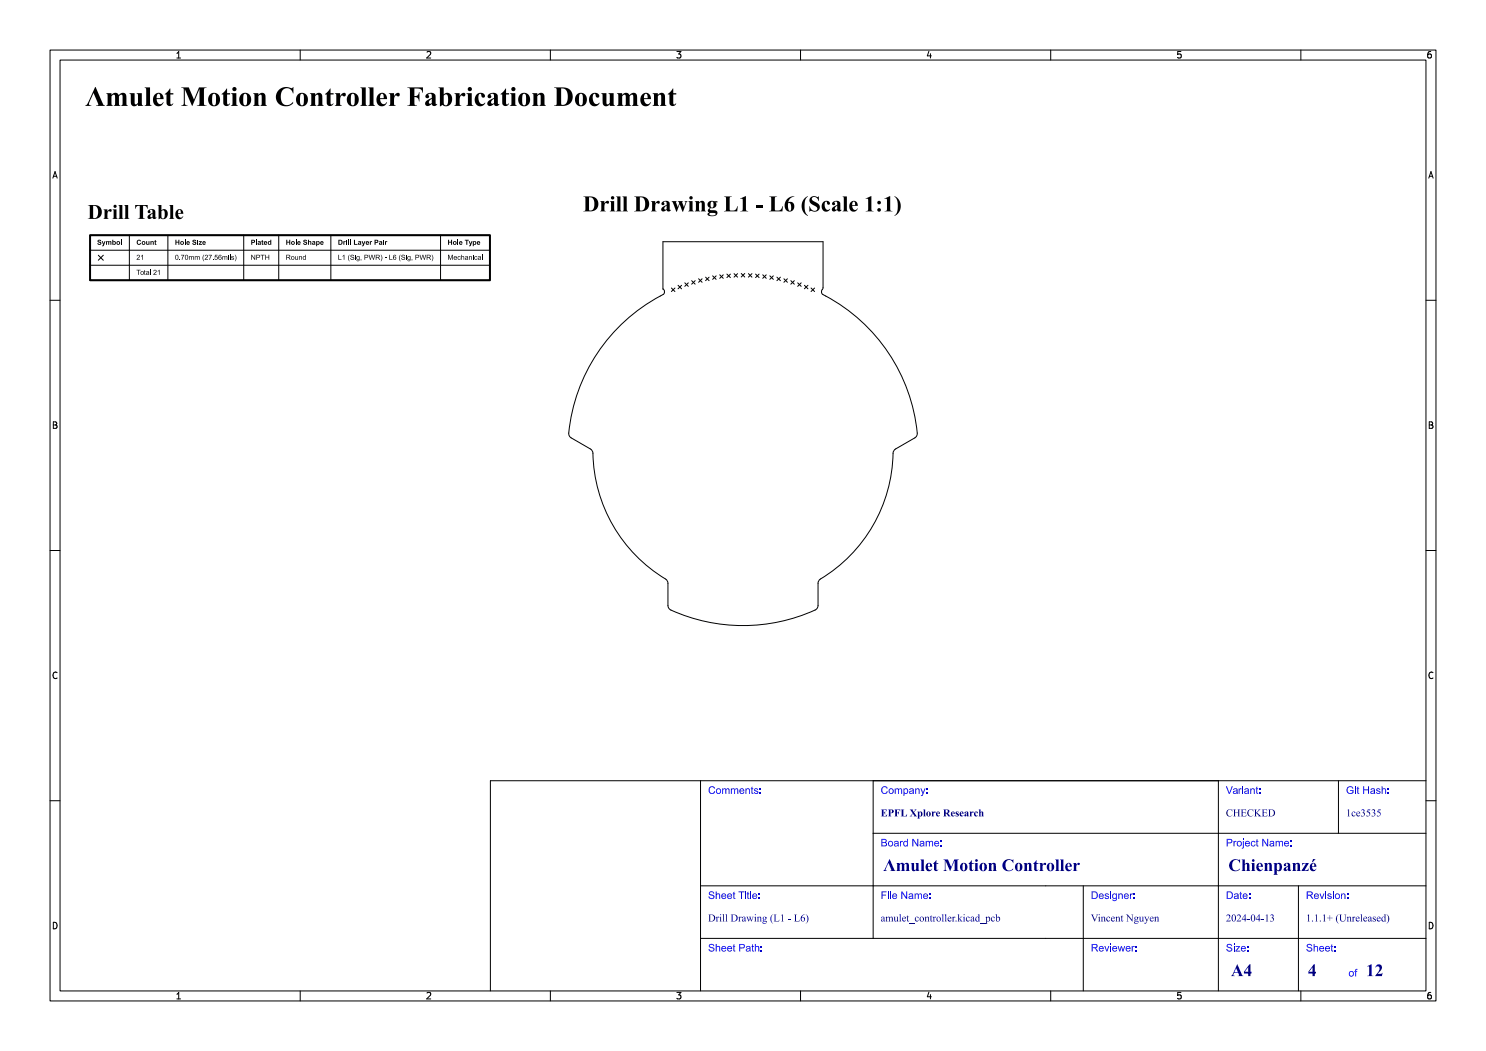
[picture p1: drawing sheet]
<svg xmlns="http://www.w3.org/2000/svg" width="297mm" height="210mm" viewBox="0 0 297 210" stroke-linecap="round" stroke-linejoin="round" font-family="sans-serif">
<defs><g id="words">
<text font-size="5.3" fill="#fff" x="17" y="21.5">Λmulet Motion Controller Fabrication Document</text>
<text font-size="4.3" fill="#fff" x="105.6" y="42.5">Drill Drawing L1 - L6 (Scale 1:1)</text>
<g font-size="3.3" fill="#fff">
<text x="176.5" y="174.3">Λmulet Motion Controller</text>
<text x="245.5" y="174.3">Chienpanzé</text>
<text x="246" y="195.3">A4</text>
<text x="261.4" y="195.3">4</text>
<text x="273" y="195.3">12</text>
</g>
<g font-size="2" fill="#fff">
<text x="141.5" y="158.8">Comments:</text>
<text x="176" y="158.8">Company:</text>
<text x="245" y="158.8">Variant:</text>
<text x="269" y="158.8">Git Hash:</text>
<text x="176" y="163.3">EPFL Xplore Research</text>
<text x="245" y="163.3">CHECKED</text>
<text x="269" y="163.3">1ce3535</text>
<text x="176" y="169.3">Board Name:</text>
<text x="245" y="169.3">Project Name:</text>
<text x="141.5" y="179.8">Sheet Title:</text>
<text x="176" y="179.8">File Name:</text>
<text x="218" y="179.8">Designer:</text>
<text x="245" y="179.8">Date:</text>
<text x="261" y="179.8">Revision:</text>
<text x="141.5" y="184.3">Drill Drawing (L1 - L6)</text>
<text x="176" y="184.3">amulet_controller.kicad_pcb</text>
<text x="218" y="184.3">Vincent Nguyen</text>
<text x="245" y="184.3">2024-04-13</text>
<text x="261" y="184.3">1.1.1+ (Unreleased)</text>
<text x="141.5" y="190.3">Sheet Path:</text>
<text x="218" y="190.3">Reviewer:</text>
<text x="245" y="190.3">Size:</text>
<text x="261" y="190.3">Sheet:</text>
<text x="269.5" y="195.3">of</text>
</g>
<g font-size="1.7" fill="#fff">
<text x="35" y="11.6">1</text>
<text x="85" y="11.6">2</text>
<text x="135" y="11.6">3</text>
<text x="185" y="11.6">4</text>
<text x="235" y="11.6">5</text>
<text x="285" y="11.6">6</text>
<text x="10.5" y="35.6">A</text>
<text x="285.5" y="35.6">A</text>
<text x="10.5" y="85.6">B</text>
<text x="285.5" y="85.6">B</text>
<text x="10.5" y="135.6">C</text>
<text x="285.5" y="135.6">C</text>
<text x="10.5" y="185.6">D</text>
<text x="285.5" y="185.6">D</text>
<text x="35" y="199.7">1</text>
<text x="85" y="199.7">2</text>
<text x="135" y="199.7">3</text>
<text x="185" y="199.7">4</text>
<text x="235" y="199.7">5</text>
<text x="285" y="199.7">6</text>
</g>
</g></defs>
<path d="M18 47h79.9v9h-79.9z" fill="none" stroke="#000" stroke-width=".4"/>
<g fill="none" stroke="#000" stroke-width=".2">
<path d="M10 10h277v190h-277zM12 12h273v186h-273zM35.3 11.6h.8M35.3 10.7l.4-.4v1.3M60 10v2M85.3 10.4l.5-.1 .3 .4-.8 .9h.8M110 10v2M135.3 10.3h.8l-.4 .5 .3 .1v.6l-.2 .1-.5-.1M160 10v2M185.7 10.2l-.4 1h.9M186 10.7v.9M210 10v2"/>
<path d="M236 10.3h-.6l-.1 .6 .2-.1 .5 .1 .1 .1-.1 .5-.2 .1-.5-.1M260 10v2M286 10.3l-.4 .1-.2 .2-.1 .7 .3 .3 .4-.1 .1-.5-.1-.1-.4-.1-.3 .2M10.6 35.6l.4-1.3 .4 1.3M10.7 35.2h.6M285.6 35.6l.4-1.3 .4 1.3M285.7 35.2h.6M10 60h2M18 56h79.9M18 47h79.9M18 53h79.9M18 50h79.9"/>
<path d="M19.6 51l1 1M20.6 51l-1 1M25.9 47v9M33.6 47v9M48.7 47v9M55.7 47v9M66.1 47v9M88.1 47v9M132.5 48.3h32v9.2a.96 .96 0 0 0 0 1.3 34.9 34.9 0 0 1 18.8 28l-.5 .7-3.8 2.2-.5 .6a30.3 30.3 0 0 1-14.7 25.6l-.3 .7v4.4a1 1 0 0 1-.6 .9 34.8 34.8 0 0 1-29.1-.2l-.3-.7v-4.4l-.3-.7a30.3 30.3 0 0 1-14.7-25.6l-.5-.6-3.8-2.2a1 1 0 0 1-.5-1 35.2 35.2 0 0 1 19-27.8l.1-.5-.3-.5zM134.2 57.6l.7 .7M134.9 57.6l-.7 .7M135.5 57l.7 .7"/>
<path d="M136.2 57l-.7 .7M136.9 56.5l.7 .7M137.6 56.5l-.7 .7M138.2 56.1l.7 .7M138.9 56.1l-.7 .7M139.6 55.7l.7 .7M140.3 55.7l-.7 .7M141 55.4l.7 .7M141.7 55.4l-.7 .7M142.4 55.1l.7 .7M143.1 55.1l-.7 .7M143.9 54.9l.7 .7"/>
<path d="M144.6 54.9l-.7 .7M145.3 54.8l.7 .7M146 54.8l-.7 .7M146.7 54.7l.7 .7M147.4 54.7l-.7 .7M148.2 54.7l.7 .7M148.9 54.7l-.7 .7M149.6 54.7l.7 .7M150.3 54.7l-.7 .7M151 54.8l.7 .7M151.7 54.8l-.7 .7M152.4 54.9l.7 .7"/>
<path d="M153.1 54.9l-.7 .7M153.9 55.1l.7 .7M154.6 55.1l-.7 .7M155.3 55.4l.7 .7M156 55.4l-.7 .7M156.7 55.7l.7 .7M157.4 55.7l-.7 .7M158.1 56.1l.7 .7M158.8 56.1l-.7 .7M159.4 56.5l.7 .7M160.1 56.5l-.7 .7M160.8 57l.7 .7"/>
<path d="M161.5 57l-.7 .7M162.1 57.6l.7 .7M162.8 57.6l-.7 .7M285 60h2M10.7 84.3h.4l.2 .2-.2 .4 .2 .1 .1 .3-.2 .3h-.5zM10.7 84.9h.4M285.7 84.3h.4l.2 .2-.2 .4 .2 .1 .1 .3-.2 .3h-.5zM285.7 84.9h.4M10 110h2M285 110h2M11.4 134.4a.62 .62 0 0 0-.9 .5 .62 .62 0 0 0 .7 .7l.2-.1M286.4 134.4a.62 .62 0 0 0-.9 .5 .62 .62 0 0 0 .7 .7l.2-.1"/>
<path d="M10 160h2M285 160h2M10.7 184.3a.66 .66 0 0 1 .7 .6 .66 .66 0 0 1-.7 .7zM35.3 198.7l.4-.4v1.3M35.3 199.6h.8M60 198v2M85.3 198.4l.5-.1 .3 .4-.8 .9h.8M110 198v2M135.3 198.3h.8l-.4 .5 .3 .1v.6l-.2 .1-.5-.1M160 198v2M185.7 198.2l-.4 1h.9M186 198.7v.9"/>
<path d="M210 198v2M236 198.3h-.6l-.1 .6 .2-.1 .5 .1 .1 .1-.1 .5-.2 .1-.5-.1M260 198v2M285.7 184.3a.66 .66 0 0 1 .7 .6 .66 .66 0 0 1-.7 .7zM286 198.3l-.4 .1-.2 .2-.1 .8 .3 .2 .4-.1 .1-.5-.1-.1-.4-.1-.3 .2"/>
</g>
<g fill="#000">
<path d="M17.6 41h1.2a1.4 1.4 0 0 1 1.6 1.4 1.4 1.4 0 0 1-1.6 1.3h-1.2l.3-.1v-.3h.7v.1a.54 .54 0 0 0 .7 .2 .54 .54 0 0 0 .2-.6 1.32 1.32 0 0 0-.7-1.9h-.2v2.2h-.7v-2.1z" fill-rule="evenodd"/>
<path d="M19.6 48l.3-.1 .3 .2v.1h-.2l-.3-.1 .1 .2a.38 .38 0 0 1 .4 .3 .38 .38 0 0 1-.2 .4 .38 .38 0 0 1-.5-.3v-.1h.1a.19 .19 0 0 0 .2 .2 .19 .19 0 0 0 .2-.3l-.5-.2z" fill-rule="evenodd"/>
<path d="M20.3 48.2h.2l.2 .5 .2-.5h.2l-.5 1h-.2v-.1l.2-.2z" fill-rule="evenodd"/>
<path d="M21.2 48.2h1l.1 .7h-.2l-.1-.6-.2 .1v.5h-.2l-.1-.6-.1 .1v.5h-.2z" fill-rule="evenodd"/>
<path d="M20.7 41.8h.8v.5a.46 .46 0 0 1 .3-.5 .46 .46 0 0 1 .5 .2 .33 .33 0 0 1-.2 .3 .33 .33 0 0 1-.4-.1l-.2 .4v.7v.3l.2 .1h-1l.2-.4v-1.2z" fill-rule="evenodd"/>
<path d="M22.4 47.9h.2v.4a.33 .33 0 0 1 .5 0 .33 .33 0 0 1 0 .5 .33 .33 0 0 1-.5 0l-.2 .1v-.4h.2l.1 .2a.18 .18 0 0 0 .3 0 .18 .18 0 0 0-.1-.3 .18 .18 0 0 0-.3 .1h-.2z" fill-rule="evenodd"/>
<path d="M22.5 41.8h.8v1.7l.2 .2h-1l.2-.4v-1.3z" fill-rule="evenodd"/>
<path d="M23.4 48.3a.38 .38 0 0 1 .6 .1 .38 .38 0 0 1-.3 .5 .38 .38 0 0 1-.4-.3h.2a.19 .19 0 0 0 .2 .1 .19 .19 0 0 0 .1-.3 .19 .19 0 0 0-.3 .1l-.2 .1z" fill-rule="evenodd"/>
<path d="M24.2 47.9h.2v1h-.2z" fill-rule="evenodd"/>
<path d="M23.6 41h.9v2.5l.2 .2h-1.1l.3-.4v-2.1z" fill-rule="evenodd"/>
<path d="M24.8 41h.8v2.5l.3 .2h-1.1l.2-.4v-2.1z" fill-rule="evenodd"/>
<path d="M27.3 53.9h.8v.1h-.4v.9h-.1v-.9h-.3z" fill-rule="evenodd"/>
<path d="M27.4 51a.35 .35 0 0 1 .6 .1 .35 .35 0 0 1-.3 .5l-.2 .2h.5v.1h-.7l.4-.4a.21 .21 0 0 0 .2-.3 .21 .21 0 0 0-.2-.2 .21 .21 0 0 0-.3 .2h-.1z" fill-rule="evenodd"/>
<path d="M27.4 48l.6-.1 .2 .3h-.2a.27 .27 0 0 0-.4 0 .27 .27 0 0 0 0 .4 .27 .27 0 0 0 .4 0h.2a.49 .49 0 0 1-.8 .2 .49 .49 0 0 1 0-.8z" fill-rule="evenodd"/>
<path d="M28.2 54.3a.36 .36 0 0 1 .5 0 .36 .36 0 0 1-.2 .6 .36 .36 0 0 1-.4-.3h.1a.22 .22 0 0 0 .3 .1 .22 .22 0 0 0 .1-.3 .22 .22 0 0 0-.4 .1l-.1 .1z" fill-rule="evenodd"/>
<path d="M28.2 51.2l.4-.3v1h-.2v-.8l-.2 .2z" fill-rule="evenodd"/>
<path d="M28.4 48.3a.38 .38 0 0 1 .6 .1 .38 .38 0 0 1-.2 .5 .38 .38 0 0 1-.5-.3h.2a.19 .19 0 0 0 .3 .1 .19 .19 0 0 0 0-.3 .19 .19 0 0 0-.3 .1l-.2 .1z" fill-rule="evenodd"/>
<path d="M28.8 54l.2-.1v.3h.1l-.1 .5 .1 .2-.2-.1z" fill-rule="evenodd"/>
<path d="M27 41h2.5v.7a.76 .76 0 0 0-.9-.6v2.4l.4 .2h-1.5l.4-.2v-2.4a.75 .75 0 0 0-.9 .6z" fill-rule="evenodd"/>
<path d="M29.3 54.2h.5v.7h-.5l-.1-.2a.27 .27 0 0 0 .3 .1 .27 .27 0 0 0 .2-.2l-.5 .1 .1-.2h.4l-.1-.2-.4 .1z" fill-rule="evenodd"/>
<path d="M29.2 48.2h.2l.1 .6 .2-.1v-.5h.2v.7l-.6-.1z" fill-rule="evenodd"/>
<path d="M30 53.9h.1v1h-.1z" fill-rule="evenodd"/>
<path d="M29.6 42.1a.79 .79 0 0 1 .9-.3 .79 .79 0 0 1 .6 .7v.9h.1a.39 .39 0 0 1-.3 .4 .39 .39 0 0 1-.4-.3 .51 .51 0 0 1-.6 .3 .51 .51 0 0 1-.4-.5l.5-.1 .2 .2 .3-.1v-.6l-.5 .5h-.5l1-.7v-.4a.25 .25 0 0 0-.4-.2 .25 .25 0 0 0 0 .4 .3 .3 0 0 1-.5 .2 .3 .3 0 0 1 0-.4z" fill-rule="evenodd"/>
<path d="M30.1 48.2l.6 .1v.6h-.2l-.1-.6-.1 .1v.5h-.2z" fill-rule="evenodd"/>
<path d="M30.9 48l.2-.1v.3h.2l-.2 .4 .2 .3-.3-.1z" fill-rule="evenodd"/>
<path d="M30.8 54a.35 .35 0 0 1 .5 .1 .35 .35 0 0 1-.3 .5l-.2 .2h.5v.1h-.7l.4-.4a.21 .21 0 0 0 .2-.3 .21 .21 0 0 0-.2-.2 .21 .21 0 0 0-.2 .2h-.1z" fill-rule="evenodd"/>
<path d="M31.5 54.2l.4-.3v1h-.1v-.8l-.3 .2z" fill-rule="evenodd"/>
<path d="M31.5 41h.8v1a.78 .78 0 0 1 1-.1 .78 .78 0 0 1 .2 1 .88 .88 0 0 1-.5 .8 .88 .88 0 0 1-.9-.1l-.4 .2v-1.6h.6a1.58 1.58 0 0 0 .1 1.4h.3a1.43 1.43 0 0 0 0-1.6l-.4 .2h-.6v-1z" fill-rule="evenodd"/>
<path d="M33.8 41h.8v2.5l.2 .2h-1l.2-.4v-2.1z" fill-rule="evenodd"/>
<path d="M35.1 47.9h.2v.4h.4v-.4h.2v1h-.2v-.4h-.4v.4h-.2z" fill-rule="evenodd"/>
<path d="M35.1 51l.1-.1a.49 .49 0 0 1 .5 .5 .49 .49 0 0 1-.5 .5l-.2-.3v-.2h.1a.25 .25 0 0 0 .1 .4 .25 .25 0 0 0 .3 0 .25 .25 0 0 0 0-.4 .25 .25 0 0 0 0-.3 .25 .25 0 0 0-.3 0 .25 .25 0 0 0-.1 .3h-.1z" fill-rule="evenodd"/>
<path d="M35.9 51.8l.1 .1z" fill-rule="evenodd"/>
<path d="M35.3 42.1a.77 .77 0 0 1 .9-.2 .77 .77 0 0 1 .4 .8h-1a.54 .54 0 0 0 .3 .7 .54 .54 0 0 0 .7-.2 .82 .82 0 0 1-1.1 .5 .82 .82 0 0 1-.4-1.1h1l-.1-.6a.37 .37 0 0 0-.4 .1 .37 .37 0 0 0 0 .4h-.5z" fill-rule="evenodd"/>
<path d="M36.2 50.9h.6l-.3 1h-.2l.1-.3 .3-.6h-.5z" fill-rule="evenodd"/>
<path d="M36.1 48.3a.38 .38 0 0 1 .6 .1 .38 .38 0 0 1-.2 .5 .38 .38 0 0 1-.5-.3h.2a.19 .19 0 0 0 .3 .1 .19 .19 0 0 0 0-.3 .19 .19 0 0 0-.3 .1l-.2 .1z" fill-rule="evenodd"/>
<path d="M36.9 47.9h.2v1h-.2z" fill-rule="evenodd"/>
<path d="M37.1 51l.1-.1a.49 .49 0 0 1 .4 .5 .49 .49 0 0 1-.4 .5l-.2-.4 .1-.1a.25 .25 0 0 0 0 .4 .25 .25 0 0 0 .4 0 .25 .25 0 0 0 0-.4 .25 .25 0 0 0 0-.3 .25 .25 0 0 0-.4 0 .25 .25 0 0 0 0 .3h-.1z" fill-rule="evenodd"/>
<path d="M37.3 48.3l.5-.1 .1 .4-.4 .1 .1 .1 .3-.1a.35 .35 0 0 1-.4 .2 .35 .35 0 0 1-.2-.4h.4l-.1-.2-.3 .2z" fill-rule="evenodd"/>
<path d="M37.8 51.2h.9v.7h-.1v-.5l-.1-.1-.2 .1v.5h-.1v-.5l-.1-.1-.2 .1v.5h-.1z" fill-rule="evenodd"/>
<path d="M38.5 48l.4-.1 .3 .2v.1h-.2l-.3-.1 .1 .2a.38 .38 0 0 1 .4 .3 .38 .38 0 0 1-.3 .4 .38 .38 0 0 1-.4-.3l-.1-.1h.2a.19 .19 0 0 0 .2 .2 .19 .19 0 0 0 .1-.3l-.4-.2z" fill-rule="evenodd"/>
<path d="M38.9 51.2h.9l.1 .7h-.1v-.5l-.1-.1-.2 .1v.5h-.1v-.5l-.2-.1-.1 .1v.5h-.2z" fill-rule="evenodd"/>
<path d="M39.4 47.9h.2v.2h-.2z" fill-rule="evenodd"/>
<path d="M39.4 48.2h.2v.7h-.2z" fill-rule="evenodd"/>
<path d="M39.7 48.2h.6l-.3 .6 .4-.1v.2h-.7l.4-.6h-.4z" fill-rule="evenodd"/>
<path d="M40.7 50.9l-.1 .8 .2 .5-.3-.6z" fill-rule="evenodd"/>
<path d="M40.5 48.3l.5-.1 .1 .4-.5 .1 .2 .1 .3-.1a.35 .35 0 0 1-.4 .2 .35 .35 0 0 1-.3-.4h.5l-.1-.2-.4 .2z" fill-rule="evenodd"/>
<path d="M41 51a.35 .35 0 0 1 .6 .1 .35 .35 0 0 1-.3 .5l-.2 .2h.5v.1h-.7l.4-.4a.21 .21 0 0 0 .2-.3 .21 .21 0 0 0-.2-.2 .21 .21 0 0 0-.2 .2h-.2z" fill-rule="evenodd"/>
<path d="M41.7 50.9h.7l-.4 1h-.2l.1-.3 .3-.6h-.5z" fill-rule="evenodd"/>
<path d="M42.5 51.8l.2 .1z" fill-rule="evenodd"/>
<path d="M43 50.9h.5v.1h-.4l-.1 .3a.33 .33 0 0 1 .5 .2 .33 .33 0 0 1-.2 .4 .33 .33 0 0 1-.4-.3h.1a.22 .22 0 0 0 .3 .1 .22 .22 0 0 0 0-.3 .22 .22 0 0 0-.3 .1l-.1-.1z" fill-rule="evenodd"/>
<path d="M43.8 51l.3-.1 .2 .3-.3-.2a.19 .19 0 0 0-.3 .1 .19 .19 0 0 0 .1 .2 .19 .19 0 0 0 .3 0 .33 .33 0 0 1 .2 .3 .33 .33 0 0 1-.4 .3 .33 .33 0 0 1-.3-.3h.2a.2 .2 0 0 0 .3 .2 .2 .2 0 0 0 0-.4 .2 .2 0 0 0-.3 .1l-.2 .1z" fill-rule="evenodd"/>
<path d="M44.5 51.2h.8l.1 .7h-.1v-.5l-.1-.1-.2 .1v.5h-.1l-.1-.6-.2 .1v.5h-.1z" fill-rule="evenodd"/>
<path d="M45.6 50.9l.1 .1z" fill-rule="evenodd"/>
<path d="M45.6 51.2h.1v.7h-.1z" fill-rule="evenodd"/>
<path d="M45.9 50.9h.1v1h-.1z" fill-rule="evenodd"/>
<path d="M46.3 51.3l.4-.1 .1 .2-.5-.1 .2 .2a.27 .27 0 0 1 .2 .3 .27 .27 0 0 1-.3 .2 .27 .27 0 0 1-.2-.3h.1a.16 .16 0 0 0 .2 .2 .16 .16 0 0 0 .1-.3l-.3-.1z" fill-rule="evenodd"/>
<path d="M46.9 50.9l.4 .5-.3 .8 .1-.8z" fill-rule="evenodd"/>
<path d="M50.2 50.9h.2l.5 .8v-.8h.1v1h-.1l-.6-.8v.8h-.1z" fill-rule="evenodd"/>
<path d="M50.2 47.9h.5a.35 .35 0 0 1 .2 .5 .35 .35 0 0 1-.5 .1v.4h-.2v-.5h.5l.1-.2-.4-.1v.3h-.2z" fill-rule="evenodd"/>
<path d="M51.1 47.9h.2v1h-.2z" fill-rule="evenodd"/>
<path d="M51.2 50.9h.4a.31 .31 0 0 1 .4 .3 .31 .31 0 0 1-.4 .3h-.2v.4h-.2v-.5h.5l.2-.2-.2-.2h-.3v.4h-.2z" fill-rule="evenodd"/>
<path d="M51.6 48.3l.5-.1 .1 .7h-.7v-.2l.3 .1 .1-.1v-.1l-.4 .1 .4-.3v-.1l-.4 .1z" fill-rule="evenodd"/>
<path d="M52.1 50.9h.8v.1h-.3v.9h-.2v-.9h-.3z" fill-rule="evenodd"/>
<path d="M52.3 48l.2-.1v.3h.1l-.1 .1 .1 .6-.3-.1z" fill-rule="evenodd"/>
<path d="M53 50.9h.2v.4h.5v-.4h.1v1h-.1v-.5h-.5v.5h-.2z" fill-rule="evenodd"/>
<path d="M52.8 48.3l.5-.1 .1 .4-.5 .1 .2 .1 .3-.1a.35 .35 0 0 1-.5 .2 .35 .35 0 0 1-.2-.4h.5l-.1-.2-.4 .2z" fill-rule="evenodd"/>
<path d="M53.6 48.3h.4v-.4h.2v1l-.2-.1-.3 .1-.2-.4h.2v.2a.17 .17 0 0 0 .3 0 .17 .17 0 0 0 0-.3 .17 .17 0 0 0-.3 .1h-.2z" fill-rule="evenodd"/>
<path d="M57.2 47.9h.2v.4h.4v-.4h.2v1h-.2v-.4h-.4v.4h-.2z" fill-rule="evenodd"/>
<path d="M57.2 50.9h.5a.28 .28 0 0 1 .3 .2 .28 .28 0 0 1-.3 .4l.4 .4-.6-.4h-.1v.4h-.2v-.5l.6-.1 .1-.1-.2-.2h-.3v.4h-.2z" fill-rule="evenodd"/>
<path d="M58.3 51.3a.36 .36 0 0 1 .5 0 .36 .36 0 0 1-.2 .6 .36 .36 0 0 1-.4-.3h.1a.22 .22 0 0 0 .3 .1 .22 .22 0 0 0 0-.3 .22 .22 0 0 0-.3 .1l-.1 .1z" fill-rule="evenodd"/>
<path d="M58.3 48.3a.38 .38 0 0 1 .6 .1 .38 .38 0 0 1-.2 .5 .38 .38 0 0 1-.5-.3h.2a.19 .19 0 0 0 .2 .1 .19 .19 0 0 0 .1-.3 .19 .19 0 0 0-.3 .1l-.2 .1z" fill-rule="evenodd"/>
<path d="M59.1 47.9h.2v1h-.2z" fill-rule="evenodd"/>
<path d="M59 51.2h.1v.5l.2 .1 .1-.1 .1-.5h.1v.7l-.6-.1z" fill-rule="evenodd"/>
<path d="M59.8 51.2l.5 .1 .1 .6h-.2v-.5l-.1-.1-.2 .1v.5h-.1z" fill-rule="evenodd"/>
<path d="M59.5 48.3l.4-.1 .2 .4-.5 .1 .2 .1 .3-.1a.35 .35 0 0 1-.5 .2 .35 .35 0 0 1-.2-.4h.5l-.1-.2-.4 .2z" fill-rule="evenodd"/>
<path d="M60.7 48l.4-.1 .2 .2 .1 .1h-.2l-.3-.1v.2a.38 .38 0 0 1 .5 .3 .38 .38 0 0 1-.3 .4 .38 .38 0 0 1-.5-.3v-.1h.2a.19 .19 0 0 0 .2 .2 .19 .19 0 0 0 .1-.3l-.4-.2z" fill-rule="evenodd"/>
<path d="M60.6 51.3h.4v-.4h.1v1h-.4l-.2-.3h.1a.24 .24 0 0 0 .3 .1 .24 .24 0 0 0 .2-.3 .24 .24 0 0 0-.4-.1l-.2 .3z" fill-rule="evenodd"/>
<path d="M61.6 47.9h.2v.4h.4v.6h-.2l-.1-.6-.1 .1v.5h-.2z" fill-rule="evenodd"/>
<path d="M62.4 48.3l.6-.1v.7h-.6v-.2l.3 .1 .1-.2-.4 .1 .4-.3-.1-.1-.3 .1z" fill-rule="evenodd"/>
<path d="M63.2 48.2l.2 .1a.33 .33 0 0 1 .4 0 .33 .33 0 0 1 0 .5 .33 .33 0 0 1-.4 0v.4h-.2v-.7l.2 .1a.16 .16 0 0 0 .2 .1 .16 .16 0 0 0 0-.3 .16 .16 0 0 0-.2 .1h-.2z" fill-rule="evenodd"/>
<path d="M64.1 48.3l.4-.1 .2 .4-.5 .1 .1 .1 .4-.1a.35 .35 0 0 1-.5 .2 .35 .35 0 0 1-.2-.4h.5l-.2-.2-.3 .2z" fill-rule="evenodd"/>
<path d="M67.6 50.9h.2v.9h.5v.1h-.7z" fill-rule="evenodd"/>
<path d="M67.6 47.9h.4a.5 .5 0 0 1 .5 .5 .5 .5 0 0 1-.5 .5h-.4v-.2h.4a.34 .34 0 0 0 .3-.4 .34 .34 0 0 0-.5-.2v.6h-.2z" fill-rule="evenodd"/>
<path d="M68.6 48.2h.5l-.3 .2v.5h-.2z" fill-rule="evenodd"/>
<path d="M68.5 51.2l.3-.3v1h-.1v-.8l-.2 .2z" fill-rule="evenodd"/>
<path d="M69.2 47.9h.2v.2h-.2z" fill-rule="evenodd"/>
<path d="M69.2 48.2h.2v.7h-.2z" fill-rule="evenodd"/>
<path d="M69.6 47.9h.2v1h-.2z" fill-rule="evenodd"/>
<path d="M69.8 50.9l-.1 .8 .2 .5-.3-.6z" fill-rule="evenodd"/>
<path d="M70 47.9h.2v1h-.2z" fill-rule="evenodd"/>
<path d="M70.1 51l.5-.1 .2 .2-.2 .1a.21 .21 0 0 0-.2-.3 .21 .21 0 0 0-.1 .4h.1a.35 .35 0 0 1 .3 .6 .35 .35 0 0 1-.6-.1l-.1-.2h.1a.23 .23 0 0 0 .3 .3 .23 .23 0 0 0 .2-.4l-.5-.2z" fill-rule="evenodd"/>
<path d="M70.7 47.9h.2v.8h.5v.2h-.7z" fill-rule="evenodd"/>
<path d="M71 50.9l.1 .1z" fill-rule="evenodd"/>
<path d="M71 51.2h.1v.7h-.1z" fill-rule="evenodd"/>
<path d="M71.3 51.3l.6-.1v.6a.32 .32 0 0 1-.3 .4 .32 .32 0 0 1-.3-.2l.2 .1 .2-.1v-.2h-.4l-.1-.3h.2a.21 .21 0 0 0 .3 .2 .21 .21 0 0 0 0-.4 .21 .21 0 0 0-.3 .2h-.2z" fill-rule="evenodd"/>
<path d="M71.6 48.3l.5-.1 .1 .7h-.6l-.1-.2 .4 .1 .1-.2-.5 .1 .5-.3-.1-.1-.3 .1z" fill-rule="evenodd"/>
<path d="M72.1 51.8h.1l-.1 .3z" fill-rule="evenodd"/>
<path d="M72.3 48.2h.2l.2 .5 .1-.5h.2l-.4 1h-.3v-.1l.3-.2z" fill-rule="evenodd"/>
<path d="M72.8 50.9h.4a.31 .31 0 0 1 .4 .3 .31 .31 0 0 1-.4 .3h-.2v.4h-.2v-.5h.6l.1-.2-.1-.2h-.4v.4h-.2z" fill-rule="evenodd"/>
<path d="M73.2 48.3l.4-.1 .2 .4-.5 .1 .1 .1 .4-.1a.35 .35 0 0 1-.5 .2 .35 .35 0 0 1-.2-.4h.5l-.2-.2-.3 .2z" fill-rule="evenodd"/>
<path d="M73.7 50.9h.1l.2 .9 .3-.9h.1l.2 .9 .2-.9h.2l-.3 1h-.1l-.3-.9-.2 .9h-.1z" fill-rule="evenodd"/>
<path d="M73.9 48.2h.5l-.3 .2v.5h-.2z" fill-rule="evenodd"/>
<path d="M74.9 47.9h.5a.35 .35 0 0 1 .2 .5 .35 .35 0 0 1-.5 .1v.4h-.2v-.5h.4l.1-.2-.3-.1v.3h-.2z" fill-rule="evenodd"/>
<path d="M75.1 50.9h.4a.28 .28 0 0 1 .4 .2 .28 .28 0 0 1-.3 .4l.4 .4-.6-.4h-.2v.4h-.1v-.5l.6-.1 .1-.1-.2-.2h-.4v.4h-.1z" fill-rule="evenodd"/>
<path d="M75.8 48.3l.5-.1 .1 .7h-.6l-.1-.2 .4 .1 .1-.2-.5 .1 .5-.3-.1-.1-.3 .1z" fill-rule="evenodd"/>
<path d="M76.1 50.9l.3 .5-.2 .8 .1-.8z" fill-rule="evenodd"/>
<path d="M76.6 47.9h.2v.2h-.2z" fill-rule="evenodd"/>
<path d="M76.6 48.2h.2v.7h-.2z" fill-rule="evenodd"/>
<path d="M76.9 51.5h.4v.1h-.4z" fill-rule="evenodd"/>
<path d="M77 48.2h.4l-.2 .2-.1 .5h-.1z" fill-rule="evenodd"/>
<path d="M77.8 50.9h.1v.9h.5v.1h-.6z" fill-rule="evenodd"/>
<path d="M78.7 51l.3-.1 .2 .3-.3-.2a.19 .19 0 0 0-.3 .1 .19 .19 0 0 0 .1 .2 .19 .19 0 0 0 .3 0 .33 .33 0 0 1 .2 .3 .33 .33 0 0 1-.3 .3 .33 .33 0 0 1-.3-.3h.1a.2 .2 0 0 0 .3 .2 .2 .2 0 0 0 0-.4 .2 .2 0 0 0-.3 .1l-.1 .1z" fill-rule="evenodd"/>
<path d="M80 50.9l-.1 .8 .2 .5-.4-.6z" fill-rule="evenodd"/>
<path d="M80.3 51l.5-.1 .1 .2-.1 .1a.21 .21 0 0 0-.2-.3 .21 .21 0 0 0-.1 .4h.1a.35 .35 0 0 1 .3 .6 .35 .35 0 0 1-.6-.1l-.1-.2h.1a.23 .23 0 0 0 .3 .3 .23 .23 0 0 0 .1-.4l-.4-.2z" fill-rule="evenodd"/>
<path d="M81.1 50.9l.2 .1z" fill-rule="evenodd"/>
<path d="M81.1 51.2h.2v.7h-.2z" fill-rule="evenodd"/>
<path d="M81.5 51.3l.5-.1v.6a.32 .32 0 0 1-.2 .4 .32 .32 0 0 1-.4-.2l.3 .1 .2-.1v-.2h-.4l-.1-.3h.1a.21 .21 0 0 0 .3 .2 .21 .21 0 0 0 .1-.3 .21 .21 0 0 0-.4 .1h-.1z" fill-rule="evenodd"/>
<path d="M82.3 51.8h.1l-.1 .3z" fill-rule="evenodd"/>
<path d="M83 50.9h.4a.31 .31 0 0 1 .4 .3 .31 .31 0 0 1-.4 .3h-.2v.4h-.2v-.5h.5l.2-.2-.2-.2h-.3v.4h-.2z" fill-rule="evenodd"/>
<path d="M83.9 50.9h.1l.2 .9 .2-.9h.2l.2 .9 .2-.9h.2l-.3 1h-.1l-.3-.9-.2 .9h-.2z" fill-rule="evenodd"/>
<path d="M85.3 50.9h.4a.28 .28 0 0 1 .4 .2 .28 .28 0 0 1-.3 .4l.4 .4-.6-.4h-.2v.4h-.1v-.5l.5-.1 .1-.1-.1-.2h-.4v.4h-.1z" fill-rule="evenodd"/>
<path d="M86.3 50.9l.3 .5-.2 .8 .1-.8z" fill-rule="evenodd"/>
<path d="M89.6 47.9h.2v.4h.4v-.4h.2v1h-.2v-.4h-.4v.4h-.2z" fill-rule="evenodd"/>
<path d="M89.6 50.9h.2l.2 .9 .3-.9h.2v1h-.1v-.8l-.3 .8h-.1l-.3-.8v.8h-.1z" fill-rule="evenodd"/>
<path d="M90.6 48.3a.38 .38 0 0 1 .6 .1 .38 .38 0 0 1-.2 .5 .38 .38 0 0 1-.5-.3h.2a.19 .19 0 0 0 .3 .1 .19 .19 0 0 0 0-.3 .19 .19 0 0 0-.3 .1l-.2 .1z" fill-rule="evenodd"/>
<path d="M90.8 51.3l.3-.1 .2 .2v.2h-.5l.1 .2 .4-.1a.35 .35 0 0 1-.4 .2 .35 .35 0 0 1-.2-.4h.5l-.2-.2-.3 .2z" fill-rule="evenodd"/>
<path d="M91.4 47.9h.2v1h-.2z" fill-rule="evenodd"/>
<path d="M91.6 51.3l.3-.1 .2 .2h-.2a.21 .21 0 0 0-.3 0 .21 .21 0 0 0 .1 .3 .21 .21 0 0 0 .3-.1l.1 .1a.36 .36 0 0 1-.6 .1 .36 .36 0 0 1 .1-.5z" fill-rule="evenodd"/>
<path d="M91.8 48.3l.5-.1 .1 .4-.4 .1 .1 .1 .3-.1a.35 .35 0 0 1-.4 .2 .35 .35 0 0 1-.2-.4h.4l-.1-.2-.3 .2z" fill-rule="evenodd"/>
<path d="M92.2 50.9h.1v.4l.2-.1 .3 .1v.6h-.1l-.1-.5-.1-.1-.2 .1v.5h-.1z" fill-rule="evenodd"/>
<path d="M92.9 47.9h.8v.2h-.3v.8h-.2v-.8h-.3z" fill-rule="evenodd"/>
<path d="M93 51.2h.5l.1 .7h-.5l-.2-.2a.27 .27 0 0 0 .3 .1 .27 .27 0 0 0 .2-.2l-.5 .1 .2-.2h.3l-.1-.2-.4 .1z" fill-rule="evenodd"/>
<path d="M93.7 48.2h.2l.2 .5 .1-.5h.2l-.4 1h-.3v-.1l.3-.2z" fill-rule="evenodd"/>
<path d="M93.7 51.2l.6 .1v.6h-.1v-.5l-.1-.1-.2 .1v.5h-.2z" fill-rule="evenodd"/>
<path d="M94.5 50.9l.1 .1z" fill-rule="evenodd"/>
<path d="M94.5 51.2h.1v.7h-.1z" fill-rule="evenodd"/>
<path d="M94.5 48.2l.2 .1a.33 .33 0 0 1 .4 0 .33 .33 0 0 1 0 .5 .33 .33 0 0 1-.4 0v.4h-.2v-.7l.2 .1a.16 .16 0 0 0 .2 .1 .16 .16 0 0 0 0-.3 .16 .16 0 0 0-.2 .1h-.2z" fill-rule="evenodd"/>
<path d="M94.9 51.3l.4-.1 .1 .2h-.1a.21 .21 0 0 0-.3 0 .21 .21 0 0 0 0 .3 .21 .21 0 0 0 .3-.1l.1 .1a.36 .36 0 0 1-.5 .1 .36 .36 0 0 1 0-.5z" fill-rule="evenodd"/>
<path d="M95.4 48.3l.4-.1 .2 .4-.5 .1 .2 .1 .3-.1a.35 .35 0 0 1-.5 .2 .35 .35 0 0 1-.2-.4h.5l-.2-.2-.3 .2z" fill-rule="evenodd"/>
<path d="M95.6 51.2h.5l.1 .7h-.6l-.1-.2a.27 .27 0 0 0 .3 .1 .27 .27 0 0 0 .2-.2l-.5 .1 .1-.2h.4l-.1-.2-.4 .1z" fill-rule="evenodd"/>
<path d="M96.3 50.9h.1v1h-.1z" fill-rule="evenodd"/>
<circle cx="23" cy="41.2" r=".32"/>
</g>
<path d="M262.6 192.7h.2v1.5h.2v.3h-.2v.5h-.5v-.5h-.8v-.3h.8v-.9l-.6 .9h-.2z" fill-rule="evenodd" fill="#00007f"/>
<g fill="#00f">
<path d="M261.3 188.7h.7l.2 .3-.1 .1a.32 .32 0 0 0-.4-.4 .32 .32 0 0 0-.2 .5h.2a.5 .5 0 0 1 .6 .6 .5 .5 0 0 1-.8 .3l-.4-.3v-.2h.2a.39 .39 0 0 0 .4 .4 .39 .39 0 0 0 .4-.4l-.8-.3-.1-.3z" fill-rule="evenodd"/>
<path d="M262.6 188.6h.1v.6l.4-.2 .3 .2v.9h-.1v-.7a.27 .27 0 0 0-.4-.2 .27 .27 0 0 0-.2 .3v.6h-.1z" fill-rule="evenodd"/>
<path d="M263.8 189.2l.1-.1a.51 .51 0 0 1 .5 0 .51 .51 0 0 1 .3 .5h-.9l.3 .4 .6-.2a.52 .52 0 0 1-.7 .3 .52 .52 0 0 1-.3-.6h.8l-.3-.3-.3 .3h-.2z" fill-rule="evenodd"/>
<path d="M265 189.2v-.1a.51 .51 0 0 1 .6 0 .51 .51 0 0 1 .2 .5h-.8l.3 .4 .5-.2a.52 .52 0 0 1-.6 .3 .52 .52 0 0 1-.4-.6h.8l-.3-.3-.3 .3h-.2z" fill-rule="evenodd"/>
<path d="M266.1 188.8l.2-.1v.3h.2v.2h-.2v.6l.2 .3a.27 .27 0 0 1-.3 0 .27 .27 0 0 1-.1-.3v-.6h-.2z" fill-rule="evenodd"/>
<path d="M266.7 189h.2v.2h-.2z" fill-rule="evenodd"/>
<path d="M266.7 189.9h.2v.2h-.2z" fill-rule="evenodd"/>
<path d="M269.8 194.1a.54 .54 0 0 1 .8 .2 .54 .54 0 0 1-.3 .7 .54 .54 0 0 1-.7-.4h.2a.37 .37 0 0 0 .5 .4 .37 .37 0 0 0 .1-.7l-.4-.1-.2 .4h-.2z" fill-rule="evenodd"/>
<path d="M270.9 193.7l.4-.1v.2l-.2 .1 .2 .3h-.3v.9h-.1v-.9h-.2z" fill-rule="evenodd"/>
</g>
<g fill="#00007f">
<path d="M273.2 193.1l.9-.4v2.1l.4 .2h-1.2l.3-.1v-1.5v-.3z" fill-rule="evenodd"/>
<path d="M275.2 192.8a.67 .67 0 0 1 .9 .2 .67 .67 0 0 1-.1 .9l-.7 .7h.8l.2-.2-.1 .6h-1.4l.5-.5a.94 .94 0 0 0 .2-1.4h-.3l-.3 .2z" fill-rule="evenodd"/>
</g>
<g fill="#00f">
<path d="M245.3 188.7h.7l.2 .3-.1 .1a.32 .32 0 0 0-.4-.4 .32 .32 0 0 0-.2 .5h.2a.5 .5 0 0 1 .6 .6 .5 .5 0 0 1-.8 .3l-.4-.3v-.2h.2a.39 .39 0 0 0 .4 .4 .39 .39 0 0 0 .4-.4l-.8-.3-.1-.3z" fill-rule="evenodd"/>
<path d="M246.6 188.6h.1v.2h-.1z" fill-rule="evenodd"/>
<path d="M246.6 189h.1v1.1h-.1z" fill-rule="evenodd"/>
<path d="M247 189h.8l-.7 1h.8v.1h-1l.7-.9h-.6z" fill-rule="evenodd"/>
<path d="M248.1 189.2l.1-.1a.51 .51 0 0 1 .6 0 .51 .51 0 0 1 .2 .5h-.8l.2 .4 .6-.2a.52 .52 0 0 1-.7 .3 .52 .52 0 0 1-.3-.6h.8l-.3-.3-.3 .3h-.2z" fill-rule="evenodd"/>
<path d="M249.3 189h.2v.2h-.2z" fill-rule="evenodd"/>
<path d="M249.3 189.9h.2v.2h-.2z" fill-rule="evenodd"/>
</g>
<g fill="#00007f">
<path d="M247.3 192.7l1 2.1 .2 .2h-1.1l.3-.1-.2-.5h-.9l-.1 .5 .3 .1h-.8l.6-.7h.8l-.3-.8-.4 .8h-.1z" fill-rule="evenodd"/>
<path d="M249.7 192.7h.2v1.5h.2v.3h-.2v.5h-.4v-.5h-.9v-.3h.9v-.9l-.7 .9h-.2z" fill-rule="evenodd"/>
</g>
<path d="M285 177h-41.5v21M243.5 187.5h41.5M259.5 187.5v10.5" fill="none" stroke="#000" stroke-width=".2"/>
<g fill="#00f">
<path d="M261.2 178.1h.6a.42 .42 0 0 1 .6 .4 .42 .42 0 0 1-.4 .4l.5 .7h-.2a.74 .74 0 0 0-.9-.6v.6h-.2v-.8l.9-.1a.25 .25 0 0 0 0-.3 .25 .25 0 0 0-.2-.1h-.5v.5h-.2z" fill-rule="evenodd"/>
<path d="M262.7 178.7a.51 .51 0 0 1 .7-.1 .51 .51 0 0 1 .2 .5h-.8l.2 .4 .6-.2a.52 .52 0 0 1-.7 .3 .52 .52 0 0 1-.3-.6h.8l-.3-.3-.3 .3h-.2z" fill-rule="evenodd"/>
<path d="M263.7 178.5h.2l.3 .9 .3-.9h.2l-.4 1.1h-.2z" fill-rule="evenodd"/>
<path d="M264.9 178.1h.2v.2h-.2z" fill-rule="evenodd"/>
<path d="M264.9 178.5h.2v1.1h-.2z" fill-rule="evenodd"/>
<path d="M265.4 178.6h.5l.2 .2h-.1a.21 .21 0 0 0-.3-.2 .21 .21 0 0 0-.1 .3 .43 .43 0 0 1 .4 .1 .43 .43 0 0 1 .2 .4l-.3 .2h-.4l-.2-.3h.2a.24 .24 0 0 0 .2 .3 .24 .24 0 0 0 .2-.4 .43 .43 0 0 1-.6-.5z" fill-rule="evenodd"/>
<path d="M266.4 178.1h.2v.2h-.2z" fill-rule="evenodd"/>
<path d="M266.4 178.5h.2v1.1h-.2z" fill-rule="evenodd"/>
<path d="M267 178.6a.55 .55 0 0 1 .8 .2 .55 .55 0 0 1-.3 .8 .55 .55 0 0 1-.7-.5h.2a.37 .37 0 0 0 .5 .4 .37 .37 0 0 0 .1-.7l-.4-.1-.2 .4h-.2z" fill-rule="evenodd"/>
<path d="M268 178.5h.2v.2l.3-.2a.35 .35 0 0 1 .4 .5v.6h-.2v-.6a.27 .27 0 0 0-.3-.3 .27 .27 0 0 0-.2 .3v.6h-.2z" fill-rule="evenodd"/>
<path d="M269.2 178.5h.3v.2h-.3z" fill-rule="evenodd"/>
<path d="M269.2 179.4h.3v.2h-.3z" fill-rule="evenodd"/>
</g>
<g fill="#00007f">
<path d="M261.3 182.9l.3-.2v1.3l.2 .1h-.5l.2-.1v-.9l-.1-.2z" fill-rule="evenodd"/>
<path d="M262.8 182.9l.4-.2v1.3l.2 .1h-.5l.1-.1v-.9v-.2z" fill-rule="evenodd"/>
<path d="M264.4 182.9l.4-.2v1.3l.2 .1h-.6l.2-.1v-.9v-.2z" fill-rule="evenodd"/>
<path d="M265.2 183.4h.6v-.5v.5l.6 .1h-.6v.5v-.5z" fill-rule="evenodd"/>
<path d="M267.3 182.8l.3-.1a1.42 1.42 0 0 0 0 1.9l-.5-.6a1.13 1.13 0 0 1 .2-1.2z" fill-rule="evenodd"/>
<path d="M267.6 182.7h.6l-.2 .2v.7a.41 .41 0 0 0 .5 .5 .41 .41 0 0 0 .3-.6v-.7l-.2-.1h.5l-.2 .2v.7a.55 .55 0 0 1-.5 .6 .55 .55 0 0 1-.6-.7v-.7z" fill-rule="evenodd"/>
<path d="M269.1 183.3l.4-.1v.2a.29 .29 0 0 1 .3-.2 .29 .29 0 0 1 .2 .3v.5l.2 .1h-.5l.2-.2-.1-.5-.1-.1-.2 .1v.6l.1 .1h-.4l.1-.1v-.4v-.3z" fill-rule="evenodd"/>
<path d="M270.2 183.3l.3-.1v.2l.2-.2h.2l-.4 .3v.5l.2 .1h-.5l.1-.1 .1-.6z" fill-rule="evenodd"/>
<path d="M271.1 183.3l.4-.1 .2 .2 .1 .1h-.7l.2 .4 .3 .1 .1-.2a.41 .41 0 0 1-.5 .3 .41 .41 0 0 1-.2-.6h.5l-.2-.3-.3 .3z" fill-rule="evenodd"/>
<path d="M271.9 182.8l.3-.1v1.3l.2 .1h-.5l.1-.1v-.9z" fill-rule="evenodd"/>
<path d="M272.6 183.3l.4-.1 .2 .2 .1 .1h-.7l.2 .4 .3 .1 .1-.2a.41 .41 0 0 1-.5 .3 .41 .41 0 0 1-.2-.6h.6l-.2-.3-.4 .3z" fill-rule="evenodd"/>
<path d="M273.5 183.2l.6 .1v.7l.2-.1-.2 .2-.7-.1v-.1l.3 .1 .2-.1v-.3l-.5 .3 .5-.4-.1-.3-.3 .3z" fill-rule="evenodd"/>
<path d="M274.4 183.2h.5v.3l-.1-.2h-.3l.1 .2a.34 .34 0 0 1 .4 .5 .34 .34 0 0 1-.6 .1v-.3l.2 .3 .3-.1-.5-.5z" fill-rule="evenodd"/>
<path d="M275.3 183.3l.4-.1 .2 .2v.1h-.6l.2 .4 .3 .1 .1-.2a.41 .41 0 0 1-.5 .3 .41 .41 0 0 1-.2-.6h.5l-.2-.3-.3 .3z" fill-rule="evenodd"/>
<path d="M276.6 182.8l.3-.1v1.3h.2l-.6 .2-.4-.2v-.4h.2l.2 .4h.2l-.1-.7h-.2l-.1 .3h-.2v-.1a.4 .4 0 0 1 .6-.3v-.4z" fill-rule="evenodd"/>
<path d="M277.1 182.7a1.08 1.08 0 0 1 0 1.9 1.42 1.42 0 0 0 0-1.9z" fill-rule="evenodd"/>
<circle cx="262.3" cy="184" r=".11"/>
<circle cx="263.9" cy="184" r=".11"/>
</g>
<path d="M259.5 177v10.5" fill="none" stroke="#000" stroke-width=".2"/>
<g fill="#00f">
<path d="M245.2 178.1h.5a.75 .75 0 0 1 .7 .8 .75 .75 0 0 1-.7 .7h-.5v-.1h.5a.58 .58 0 0 0 .5-.6 .58 .58 0 0 0-.5-.6h-.3v1.2h-.2z" fill-rule="evenodd"/>
<path d="M246.7 178.7l.2-.1a.47 .47 0 0 1 .6 0 .47 .47 0 0 1 0 .6l.1 .4-.2-.1-.5 .1-.3-.1v-.2l.6 .2 .2-.4-.8 .2a.57 .57 0 0 1 .8-.4l-.2-.2-.6 .1z" fill-rule="evenodd"/>
<path d="M247.9 178.3l.2-.1v.3h.1v.2h-.1v.6l.2 .3a.27 .27 0 0 1-.3 0 .27 .27 0 0 1-.1-.3v-.6h-.2z" fill-rule="evenodd"/>
<path d="M248.5 178.7a.51 .51 0 0 1 .6-.1 .51 .51 0 0 1 .3 .5h-.9l.3 .4 .6-.2a.52 .52 0 0 1-.7 .3 .52 .52 0 0 1-.3-.6h.8l-.3-.3-.3 .3h-.2z" fill-rule="evenodd"/>
<path d="M249.6 178.5h.2v.2h-.2z" fill-rule="evenodd"/>
<path d="M249.6 179.4h.2v.2h-.2z" fill-rule="evenodd"/>
</g>
<path d="M285 166.5h-41.5v10.5" fill="none" stroke="#000" stroke-width=".2"/>
<g fill="#00f">
<path d="M245.2 167.6h.5a.46 .46 0 0 1 .6 .5 .46 .46 0 0 1-.5 .4h-.4v.6h-.2v-.8h.7l.2-.2-.2-.3h-.5v.5h-.2z" fill-rule="evenodd"/>
<path d="M246.5 168h.2v.2l.4-.2v.2a.24 .24 0 0 0-.3 .1 .24 .24 0 0 0-.1 .3v.5h-.2z" fill-rule="evenodd"/>
<path d="M247.3 168.1a.54 .54 0 0 1 .9 .2 .54 .54 0 0 1-.3 .7 .54 .54 0 0 1-.7-.4h.2a.37 .37 0 0 0 .5 .4 .37 .37 0 0 0 .1-.7l-.4-.1-.2 .4h-.2z" fill-rule="evenodd"/>
<path d="M248.4 167.6h.2v.2h-.2z" fill-rule="evenodd"/>
<path d="M248.4 168h.2v1.2a.3 .3 0 0 1-.1 .3 .3 .3 0 0 1-.3 0l.2-.2z" fill-rule="evenodd"/>
<path d="M249 168.2v-.1a.51 .51 0 0 1 .6 0 .51 .51 0 0 1 .2 .5h-.8l.3 .4 .5-.2a.52 .52 0 0 1-.6 .3 .52 .52 0 0 1-.4-.6h.8l-.3-.3-.3 .3h-.2z" fill-rule="evenodd"/>
<path d="M250.2 168.1h.5l.2 .3h-.2a.34 .34 0 0 0-.5-.1 .34 .34 0 0 0 0 .5l.3 .2 .3-.3 .1 .1a.53 .53 0 0 1-.8 .2 .53 .53 0 0 1 0-.8z" fill-rule="evenodd"/>
<path d="M251.1 167.8l.2-.1v.3h.2v.2h-.2v.6l.2 .3a.27 .27 0 0 1-.3 0 .27 .27 0 0 1-.1-.3v-.6h-.1z" fill-rule="evenodd"/>
<path d="M252.3 167.6h.2l.8 1.2v-1.2h.2v1.5h-.2l-.8-1.2v1.2h-.2z" fill-rule="evenodd"/>
<path d="M253.9 168.1h.1a.47 .47 0 0 1 .6 0 .47 .47 0 0 1 .1 .6v.4l-.2-.1-.5 .1-.3-.1v-.2l.6 .2 .2-.4-.8 .2a.57 .57 0 0 1 .8-.4l-.2-.2-.6 .1z" fill-rule="evenodd"/>
<path d="M254.9 168h.2v.2l.4-.2 .2 .2 .3-.2 .3 .1 .1 1h-.2v-.9a.26 .26 0 0 0-.3 0 .26 .26 0 0 0-.1 .3v.6h-.2v-.8l-.3-.1-.2 .9h-.2z" fill-rule="evenodd"/>
<path d="M256.8 168.2v-.1a.51 .51 0 0 1 .6 0 .51 .51 0 0 1 .2 .5h-.8l.3 .4 .5-.2a.52 .52 0 0 1-.6 .3 .52 .52 0 0 1-.4-.6h.8l-.3-.3-.3 .3h-.2z" fill-rule="evenodd"/>
<path d="M257.9 168h.2v.2h-.2z" fill-rule="evenodd"/>
<path d="M257.9 168.9h.2v.2h-.2z" fill-rule="evenodd"/>
</g>
<g fill="#00007f">
<path d="M245.2 182.8a.42 .42 0 0 1 .6 .1 .42 .42 0 0 1-.1 .6l-.4 .5 .7-.1-.1 .2h-.8a.87 .87 0 0 0 .5-1.1l-.2-.1-.3 .2z" fill-rule="evenodd"/>
<path d="M246.3 182.8l.2-.1a.7 .7 0 0 1 .5 .7 .7 .7 0 0 1-.6 .7l-.3-.5 .2-.1a.36 .36 0 0 0 0 .4 .36 .36 0 0 0 .4 .1l.1-.8-.2-.4a.42 .42 0 0 0-.3 .7l-.2-.1z" fill-rule="evenodd"/>
<path d="M247.3 182.8a.42 .42 0 0 1 .6 .1 .42 .42 0 0 1-.1 .6l-.4 .5 .7-.1-.1 .2h-.8a.87 .87 0 0 0 .5-1.1l-.2-.1-.3 .2z" fill-rule="evenodd"/>
<path d="M248.8 182.7h.2v.9h.1v.2h-.1v.3h-.2v-.3h-.6v-.2h.6v-.7l-.6 .7z" fill-rule="evenodd"/>
<path d="M249.3 183.6h.5v.1h-.5z" fill-rule="evenodd"/>
<path d="M250.2 182.8l.1-.1a.7 .7 0 0 1 .6 .7 .7 .7 0 0 1-.6 .7l-.3-.5 .2-.1a.36 .36 0 0 0 0 .4 .36 .36 0 0 0 .3 .1l.2-.6-.2-.6a.34 .34 0 0 0-.3 .5v.2h-.2z" fill-rule="evenodd"/>
<path d="M251.6 182.7h.1v.9h.2v.2h-.2v.3h-.1v-.3h-.6v-.2h.6v-.7l-.6 .7z" fill-rule="evenodd"/>
<path d="M252.1 183.6h.5v.1h-.5z" fill-rule="evenodd"/>
<path d="M253 182.9l.3-.2v1.3l.2 .1h-.5l.2-.1v-1z" fill-rule="evenodd"/>
<path d="M254 182.8h.4a.31 .31 0 0 1 0 .5 .44 .44 0 0 1 .1 .7 .44 .44 0 0 1-.6 0 .34 .34 0 0 0 .6-.1 .34 .34 0 0 0-.4-.5 .28 .28 0 0 0 .3-.2 .28 .28 0 0 0-.1-.3 .28 .28 0 0 0-.4 .1z" fill-rule="evenodd"/>
</g>
<g fill="#00f">
<path d="M218.2 188.6h.6a.42 .42 0 0 1 .6 .4 .42 .42 0 0 1-.4 .4l.5 .7h-.2l-.4-.6h-.3h-.2v.6h-.2v-.8l.9-.1a.25 .25 0 0 0 0-.3 .25 .25 0 0 0-.2-.1h-.5v.5h-.2z" fill-rule="evenodd"/>
<path d="M219.7 189.2l.1-.1a.51 .51 0 0 1 .6 0 .51 .51 0 0 1 .2 .5h-.8l.2 .4 .6-.2a.52 .52 0 0 1-.7 .3 .52 .52 0 0 1-.3-.6h.8l-.3-.3-.3 .3h-.2z" fill-rule="evenodd"/>
<path d="M220.7 189h.2l.3 .9 .3-.9h.2l-.4 1.1h-.2z" fill-rule="evenodd"/>
<path d="M221.9 188.6h.2v.2h-.2z" fill-rule="evenodd"/>
<path d="M221.9 189h.2v1.1h-.2z" fill-rule="evenodd"/>
<path d="M222.4 189.2l.1-.1a.51 .51 0 0 1 .6 0 .51 .51 0 0 1 .2 .5h-.8l.2 .4 .6-.2a.52 .52 0 0 1-.7 .3 .52 .52 0 0 1-.3-.6h.8l-.3-.3-.3 .3h-.2z" fill-rule="evenodd"/>
<path d="M223.4 189h.2l.2 .9 .2-.9h.2l.2 .9 .3-.9h.2l-.4 1.1h-.2l-.2-.8-.2 .8h-.2z" fill-rule="evenodd"/>
<path d="M225.1 189.2l.1-.1a.51 .51 0 0 1 .6 0 .51 .51 0 0 1 .2 .5h-.8l.2 .4 .6-.2a.52 .52 0 0 1-.7 .3 .52 .52 0 0 1-.3-.6h.8l-.3-.3-.3 .3h-.2z" fill-rule="evenodd"/>
<path d="M226.2 189h.2v.2l.3-.2v.2a.24 .24 0 0 0-.3 .1 .24 .24 0 0 0 0 .3v.5h-.2z" fill-rule="evenodd"/>
<path d="M226.9 189h.3v.2h-.3z" fill-rule="evenodd"/>
<path d="M226.9 189.9h.3v.2h-.3z" fill-rule="evenodd"/>
</g>
<path d="M209 187.5h34.5M216.5 187.5v10.5" fill="none" stroke="#000" stroke-width=".2"/>
<g fill="#00f">
<path d="M218.2 178.1h.5a.75 .75 0 0 1 .7 .8 .75 .75 0 0 1-.7 .7h-.5v-.1h.5a.58 .58 0 0 0 .5-.6 .58 .58 0 0 0-.5-.6h-.3v1.2h-.2z" fill-rule="evenodd"/>
<path d="M219.7 178.7a.51 .51 0 0 1 .7-.1 .51 .51 0 0 1 .2 .5h-.8l.2 .4 .6-.2a.52 .52 0 0 1-.7 .3 .52 .52 0 0 1-.3-.6h.8l-.3-.3-.3 .3h-.2z" fill-rule="evenodd"/>
<path d="M220.9 178.6h.5l.2 .2h-.2a.21 .21 0 0 0-.2-.2 .21 .21 0 0 0-.1 .3 .43 .43 0 0 1 .4 .1 .43 .43 0 0 1 .1 .4l-.2 .2h-.4l-.2-.3h.1a.24 .24 0 0 0 .3 .3 .24 .24 0 0 0 .2-.4 .43 .43 0 0 1-.6-.5z" fill-rule="evenodd"/>
<path d="M221.9 178.1h.2v.2h-.2z" fill-rule="evenodd"/>
<path d="M221.9 178.5h.2v1.1h-.2z" fill-rule="evenodd"/>
<path d="M222.4 178.6l.3-.1 .4 .2v-.2h.1v1a.48 .48 0 0 1-.3 .6 .48 .48 0 0 1-.6-.4l.5 .2 .2-.1v-.2a.47 .47 0 0 1-.5-.1 .47 .47 0 0 1-.2-.4h.2a.34 .34 0 0 0 .4 .4 .34 .34 0 0 0 .1-.6 .3 .3 0 0 0-.3-.2 .3 .3 0 0 0-.2 .4h-.2z" fill-rule="evenodd"/>
<path d="M223.5 178.5h.2v.2l.3-.2 .3 .1 .1 1h-.2v-.6a.27 .27 0 0 0-.3-.3 .27 .27 0 0 0-.2 .3v.6h-.2z" fill-rule="evenodd"/>
<path d="M224.8 178.7a.51 .51 0 0 1 .6-.1 .51 .51 0 0 1 .2 .5h-.8l.3 .4 .5-.2a.52 .52 0 0 1-.6 .3 .52 .52 0 0 1-.4-.6h.8l-.3-.3-.3 .3h-.2z" fill-rule="evenodd"/>
<path d="M225.8 178.5h.2v.2l.4-.2v.2a.25 .25 0 0 0-.3 .1 .25 .25 0 0 0-.1 .3v.5h-.2z" fill-rule="evenodd"/>
<path d="M226.6 178.5h.2v.2h-.2z" fill-rule="evenodd"/>
<path d="M226.6 179.4h.2v.2h-.2z" fill-rule="evenodd"/>
</g>
<path d="M209 177h34.5M216.5 177v10.5" fill="none" stroke="#000" stroke-width=".2"/>
<g fill="#00007f">
<path d="M218 182.7h.6l-.1 .2 .3 .9 .4-.9-.1-.2h.4l-.7 1.5z" fill-rule="evenodd"/>
<path d="M219.5 183.3l.3-.1v.8l.1 .1h-.4l.1-.1v-.4v-.3z" fill-rule="evenodd"/>
<path d="M220 183.3l.3-.1v.2a.29 .29 0 0 1 .4-.2 .29 .29 0 0 1 .2 .3v.5l.1 .1h-.4l.1-.2v-.5l-.1-.1-.3 .1v.6l.2 .1h-.5l.1-.1 .1-.6z" fill-rule="evenodd"/>
<path d="M221.2 183.3l.4-.1 .3 .1-.1 .2a.28 .28 0 0 0-.4-.3 .28 .28 0 0 0-.1 .5l.2 .3 .4-.2a.43 .43 0 0 1-.7 .3 .43 .43 0 0 1 0-.7z" fill-rule="evenodd"/>
<path d="M222.2 183.3l.4-.1 .2 .2v.1h-.6l.1 .4 .3 .1 .2-.2a.41 .41 0 0 1-.6 .3 .41 .41 0 0 1-.1-.6h.5l-.2-.3-.3 .3z" fill-rule="evenodd"/>
<path d="M222.9 183.3l.3-.1v.2a.29 .29 0 0 1 .4-.2 .29 .29 0 0 1 .2 .3v.5l.1 .1h-.4l.1-.2v-.5l-.1-.1-.3 .1v.6l.2 .1h-.5l.2-.1v-.4v-.3z" fill-rule="evenodd"/>
<path d="M224.3 182.9v.3h.2h-.2v.7h.2l-.2 .2-.2-.1v-.8h-.1z" fill-rule="evenodd"/>
<path d="M225 182.7h.4l.9 1.1v-.9l-.2-.2h.4l-.1 .2-.1 1.2-.9-1.1v1l.2 .1h-.5l.2-.1v-1.1z" fill-rule="evenodd"/>
<path d="M226.8 183.3l.8-.1-.2 .1v.4l-.5 .2 .6 .1a.43 .43 0 0 1-.3 .6 .43 .43 0 0 1-.5-.3 .43 .43 0 0 0 .4 .2 .43 .43 0 0 0 .3-.3l-.5-.1-.2 .2 .2-.5-.2-.3h.2l.1 .2a.22 .22 0 0 0 .2-.1 .22 .22 0 0 0 0-.3 .22 .22 0 0 0-.3 .1l-.2 .1z" fill-rule="evenodd"/>
<path d="M227.6 183.2h.4v.7l.1 .1 .2-.1v-.6l-.1-.1h.3v.8h.2l-.4 .2v-.2l-.2 .1h-.2l-.1-.8z" fill-rule="evenodd"/>
<path d="M228.7 183.2h.4l-.1 .1 .3 .6 .2-.6-.1-.1h.3l-.6 1.2-.2 .2-.2-.2h.3l.2-.3z" fill-rule="evenodd"/>
<path d="M229.9 183.3l.4-.1 .3 .2v.1h-.7l.2 .4 .3 .1 .2-.2a.41 .41 0 0 1-.6 .3 .41 .41 0 0 1-.2-.6h.6l-.2-.3-.4 .3z" fill-rule="evenodd"/>
<path d="M230.7 183.3l.3-.1v.2a.29 .29 0 0 1 .3-.2 .29 .29 0 0 1 .2 .3l.1 .5 .1 .1h-.5l.2-.2v-.5l-.2-.1-.2 .1v.6l.1 .1h-.4l.1-.1v-.6z" fill-rule="evenodd"/>
<circle cx="219.7" cy="182.8" r=".1"/>
</g>
<path d="M209 177h-34.5v10.5h34.5" fill="none" stroke="#000" stroke-width=".2"/>
<g fill="#00007f">
<path d="M176.2 183.2l.5 .1 .1 .7 .1-.1-.1 .2-.7-.1v-.1l.3 .1 .2-.1v-.3l-.5 .3 .5-.4-.2-.3-.2 .3z" fill-rule="evenodd"/>
<path d="M177 183.3l.3-.1v.2l.3-.2 .3 .2a.3 .3 0 0 1 .3-.2 .3 .3 0 0 1 .2 .3v.5l.2 .1h-.5l.2-.1v-.5l-.2-.2-.2 .1v.6l.1 .1h-.5l.2-.1v-.5l-.2-.2-.2 .1v.6l.1 .1h-.4l.1-.1v-.4v-.3z" fill-rule="evenodd"/>
<path d="M178.6 183.2h.3v.7l.2 .1 .2-.1v-.6l-.2-.1h.4v.8h.1l-.3 .2v-.2l-.3 .1h-.2l-.1-.8z" fill-rule="evenodd"/>
<path d="M179.7 182.8l.3-.1v1.3l.2 .1h-.5l.1-.1v-.9z" fill-rule="evenodd"/>
<path d="M180.4 183.3l.4-.1 .3 .2v.1h-.7l.2 .4 .3 .1 .2-.2a.41 .41 0 0 1-.6 .3 .41 .41 0 0 1-.2-.6h.6l-.2-.3-.4 .3z" fill-rule="evenodd"/>
<path d="M181.4 182.9l.1 .3h.2h-.2v.7h.2l-.2 .2-.2-.1v-.8h-.1z" fill-rule="evenodd"/>
<path d="M181.7 184.5l1.1 .1z" fill-rule="evenodd"/>
<path d="M183 183.3l.4-.1 .2 .1-.1 .2a.28 .28 0 0 0-.4-.3 .28 .28 0 0 0-.1 .5l.3 .3 .3-.2a.43 .43 0 0 1-.6 .3 .43 .43 0 0 1-.1-.7z" fill-rule="evenodd"/>
<path d="M183.9 183.3a.46 .46 0 0 1 .8 .1 .46 .46 0 0 1-.4 .7 .46 .46 0 0 1-.5-.5h.2a.34 .34 0 0 0 .1 .4 .34 .34 0 0 0 .4-.1 .34 .34 0 0 0 0-.4l-.4-.3-.1 .4h-.2z" fill-rule="evenodd"/>
<path d="M184.8 183.3l.3-.1v.2a.29 .29 0 0 1 .4-.2 .29 .29 0 0 1 .2 .3v.5l.1 .1h-.5l.2-.2v-.5l-.2-.1-.2 .1v.6l.1 .1h-.4l.1-.1v-.4v-.3z" fill-rule="evenodd"/>
<path d="M186.1 182.9v.3h.3h-.3l.1 .7h.2l-.2 .2-.2-.1v-.8h-.2z" fill-rule="evenodd"/>
<path d="M186.4 183.3l.3-.1v.2l.2-.2h.2l-.4 .3v.5l.2 .1h-.5l.2-.1v-.4l-.1-.3z" fill-rule="evenodd"/>
<path d="M187.3 183.3a.46 .46 0 0 1 .7 .1 .46 .46 0 0 1-.3 .7 .46 .46 0 0 1-.5-.5h.1a.34 .34 0 0 0 .2 .4 .34 .34 0 0 0 .4 0 .34 .34 0 0 0-.1-.5l-.3-.3-.2 .4h-.1z" fill-rule="evenodd"/>
<path d="M188.2 182.8l.3-.1v1.3l.2 .1h-.5l.2-.1v-.9z" fill-rule="evenodd"/>
<path d="M188.8 182.8l.3-.1v1.3l.2 .1h-.5l.1-.1v-.9z" fill-rule="evenodd"/>
<path d="M189.5 183.3l.4-.1 .2 .2 .1 .1h-.7l.2 .4 .3 .1 .1-.2a.41 .41 0 0 1-.5 .3 .41 .41 0 0 1-.2-.6h.6l-.2-.3-.4 .3z" fill-rule="evenodd"/>
<path d="M190.2 183.3l.4-.1v.2l.2-.2h.1l-.3 .3v.5l.1 .1h-.4l.1-.1v-.4v-.3z" fill-rule="evenodd"/>
<path d="M191.4 182.8l.3-.1v.9l.3-.3-.1-.1h.5l-.5 .3 .5 .6h-.5l-.2-.5v.4l.1 .1h-.4l.1-.2v-1z" fill-rule="evenodd"/>
<path d="M192.5 183.3l.3-.1v.8l.1 .1h-.4l.1-.1v-.4v-.3z" fill-rule="evenodd"/>
<path d="M193.2 183.3l.4-.1 .2 .1-.1 .2a.28 .28 0 0 0-.4-.3 .28 .28 0 0 0-.1 .5l.3 .3 .3-.2a.43 .43 0 0 1-.6 .3 .43 .43 0 0 1-.1-.7z" fill-rule="evenodd"/>
<path d="M194.1 183.2l.5 .1 .1 .7 .1-.1-.1 .2-.7-.1v-.1l.3 .1 .2-.1v-.3l-.5 .3 .5-.4-.2-.3-.2 .3z" fill-rule="evenodd"/>
<path d="M195.4 182.8l.3-.1v1.3h.2l-.6 .2-.3-.2-.1-.4h.2l.2 .4h.3l-.2-.7h-.2l-.1 .3h-.2v-.1a.4 .4 0 0 1 .7-.3v-.4z" fill-rule="evenodd"/>
<path d="M195.9 184.5l1.1 .1z" fill-rule="evenodd"/>
<path d="M196.9 183.3l.4-.1v.2a.39 .39 0 0 1 .5-.1 .39 .39 0 0 1 .1 .5l-.3 .3h-.3v.4l.1 .1h-.5l.2-.1v-1.1h.2v.6a.33 .33 0 0 0 .5-.3 .33 .33 0 0 0-.5-.3h-.2z" fill-rule="evenodd"/>
<path d="M198.2 183.3l.4-.1 .2 .1-.1 .2a.28 .28 0 0 0-.4-.3 .28 .28 0 0 0-.1 .5l.3 .3 .3-.2a.43 .43 0 0 1-.6 .3 .43 .43 0 0 1-.1-.7z" fill-rule="evenodd"/>
<path d="M198.9 182.8l.3-.1v.7a.46 .46 0 0 1 .8 .2 .46 .46 0 0 1-.6 .6l-.3-.2v-.6h.1v.6a.32 .32 0 0 0 .5-.3 .32 .32 0 0 0-.5-.3h-.1v-.5z" fill-rule="evenodd"/>
<circle cx="191.1" cy="184" r=".11"/>
<circle cx="192.7" cy="182.8" r=".1"/>
</g>
<path d="M243.5 166.5h-69v10.5" fill="none" stroke="#000" stroke-width=".2"/>
<g fill="#00f">
<path d="M176.2 167.6l.9 .1 .1 .3-.2 .3 .3 .2a.45 .45 0 0 1-.1 .5 .45 .45 0 0 1-.5 .1h-.5v-.1l.9-.2-.1-.3-.6-.1v.6h-.2v-.7h.5a.24 .24 0 0 0 .3-.2 .24 .24 0 0 0-.2-.3h-.4v.5h-.2z" fill-rule="evenodd"/>
<path d="M177.7 168.1a.54 .54 0 0 1 .8 .2 .54 .54 0 0 1-.3 .7 .54 .54 0 0 1-.7-.4h.2a.37 .37 0 0 0 .5 .4 .37 .37 0 0 0 .1-.7l-.4-.1-.2 .4h-.2z" fill-rule="evenodd"/>
<path d="M178.8 168.1h.1a.47 .47 0 0 1 .6 0 .47 .47 0 0 1 .1 .6l.1 .4-.3-.1-.5 .1-.2-.1v-.2l.6 .2 .1-.4-.7 .2a.57 .57 0 0 1 .7-.4l-.2-.2-.5 .1z" fill-rule="evenodd"/>
<path d="M179.9 168h.1v.2l.4-.2v.2a.24 .24 0 0 0-.3 .1 .24 .24 0 0 0 0 .3v.5h-.2z" fill-rule="evenodd"/>
<path d="M180.7 168.1l.3-.1 .3 .2v-.6h.2v1.5h-.2v-.1l-.2 .1h-.4l-.2-.4 .2-.1a.34 .34 0 0 0 .5 .4 .34 .34 0 0 0 .1-.6l-.4-.2-.2 .4h-.2z" fill-rule="evenodd"/>
<path d="M182.4 167.6h.2l.7 1.2v-1.2h.2v1.5h-.2l-.8-1.2v1.2h-.1z" fill-rule="evenodd"/>
<path d="M183.9 168.1h.2a.47 .47 0 0 1 .5 0 .47 .47 0 0 1 .1 .6l.1 .4-.2-.1-.5 .1-.3-.1v-.2l.6 .2 .1-.4-.7 .2a.57 .57 0 0 1 .7-.4l-.1-.2-.6 .1z" fill-rule="evenodd"/>
<path d="M185 168h.2v.2l.4-.2 .2 .2 .3-.2 .3 .1 .1 1h-.2l-.1-.9a.26 .26 0 0 0-.3 0 .26 .26 0 0 0-.1 .3v.6h-.1l-.1-.8-.3-.1-.1 .9h-.2z" fill-rule="evenodd"/>
<path d="M186.8 168.2l.1-.1a.51 .51 0 0 1 .6 0 .51 .51 0 0 1 .2 .5h-.8l.2 .4 .6-.2a.52 .52 0 0 1-.7 .3 .52 .52 0 0 1-.3-.6h.8l-.3-.3-.3 .3h-.2z" fill-rule="evenodd"/>
<path d="M188 168h.2v.2h-.2z" fill-rule="evenodd"/>
<path d="M188 168.9h.2v.2h-.2z" fill-rule="evenodd"/>
<path d="M245 157.1h.2l.5 1.4 .5-1.4h.2l-.6 1.5h-.2z" fill-rule="evenodd"/>
<path d="M246.6 157.6h.1a.47 .47 0 0 1 .6 0 .47 .47 0 0 1 .1 .6v.4l-.2-.1-.5 .1-.3-.1v-.2l.6 .2 .2-.4-.8 .2a.57 .57 0 0 1 .8-.4l-.2-.2-.6 .1z" fill-rule="evenodd"/>
<path d="M247.6 157.5h.1v.2l.4-.2v.2a.24 .24 0 0 0-.3 .1 .24 .24 0 0 0-.1 .3v.5h-.1z" fill-rule="evenodd"/>
<path d="M248.3 157.1h.1v.2h-.1z" fill-rule="evenodd"/>
<path d="M248.3 157.5h.1v1.1h-.1z" fill-rule="evenodd"/>
<path d="M248.8 157.6h.1a.47 .47 0 0 1 .6 0 .47 .47 0 0 1 .1 .6l.1 .4-.3-.1-.5 .1-.2-.1v-.2l.6 .2 .1-.4-.7 .2a.57 .57 0 0 1 .7-.4l-.1-.2-.6 .1z" fill-rule="evenodd"/>
<path d="M249.9 157.5h.2v.2l.3-.2a.35 .35 0 0 1 .4 .5v.6h-.2v-.6a.27 .27 0 0 0-.3-.3 .27 .27 0 0 0-.2 .3v.6h-.2z" fill-rule="evenodd"/>
<path d="M251.1 157.3l.2-.1v.3h.2v.2h-.2v.6l.2 .3a.27 .27 0 0 1-.3 0 .27 .27 0 0 1-.1-.3v-.6h-.1z" fill-rule="evenodd"/>
<path d="M251.7 157.5h.2v.2h-.2z" fill-rule="evenodd"/>
<path d="M251.7 158.4h.2v.2h-.2z" fill-rule="evenodd"/>
</g>
<path d="M285 156h-41.5v10.5" fill="none" stroke="#000" stroke-width=".2"/>
<g fill="#00007f">
<path d="M245.3 161.9l1-.2v.5a.53 .53 0 0 0-.7-.4 .53 .53 0 0 0-.3 .8l.2 .3 .2 .2 .4-.1 .2-.2a.57 .57 0 0 1-.8 .3 .75 .75 0 0 1-.2-1.2z" fill-rule="evenodd"/>
<path d="M246.4 161.7h.6l-.1 .1-.1 .6h.7v-.6l-.2-.1h.6l-.2 .3v1l.2 .1h-.6l.2-.1v-.5h-.7l.1 .5 .1 .1h-.6l.2-.2v-1z" fill-rule="evenodd"/>
<path d="M248 161.7h1l.1 .3-.2-.2h-.5v.6l.4-.1 .1-.1v.4l-.1-.1-.4-.1v.6a.51 .51 0 0 0 .7-.2l-.1 .3h-1l.2-.2v-1z" fill-rule="evenodd"/>
<path d="M249.5 161.9l1-.2v.5a.53 .53 0 0 0-.7-.4 .53 .53 0 0 0-.3 .8l.1 .3 .3 .2 .4-.1 .2-.2a.57 .57 0 0 1-.8 .3 .75 .75 0 0 1-.2-1.2z" fill-rule="evenodd"/>
<path d="M250.6 161.7h.6l-.1 .1-.1 .6 .5-.5v-.2h.5l-.8 .7 .9 .7h-.6l.1-.1-.6-.6 .1 .6 .1 .1h-.6l.2-.2v-1z" fill-rule="evenodd"/>
<path d="M252.2 161.7h1l.1 .3-.2-.2h-.5v.6l.4-.1 .1-.1v.4l-.1-.1-.4-.1v.6a.51 .51 0 0 0 .7-.2l-.1 .3h-1l.2-.2v-1z" fill-rule="evenodd"/>
<path d="M253.4 161.7h.6a.7 .7 0 0 1 .8 .7 .7 .7 0 0 1-.7 .7h-.7l.2-.1v-1.2h.2v1.2a.65 .65 0 0 0 .8-.7 .65 .65 0 0 0-1-.5z" fill-rule="evenodd"/>
</g>
<path d="M243.5 156h-69v10.5" fill="none" stroke="#000" stroke-width=".2"/>
<g fill="#00f">
<path d="M176.3 157.3l.7-.2 .4 .3v.1l-.2 .1a.53 .53 0 0 0-.7-.2 .53 .53 0 0 0-.1 .8l.4 .3 .3-.1 .1-.3h.2a.74 .74 0 0 1-1.1 .4 .74 .74 0 0 1 0-1.2z" fill-rule="evenodd"/>
<path d="M177.8 157.6a.55 .55 0 0 1 .8 .2 .55 .55 0 0 1-.3 .8 .55 .55 0 0 1-.7-.5h.2a.37 .37 0 0 0 .5 .4 .37 .37 0 0 0 .1-.7l-.4-.1-.2 .4h-.2z" fill-rule="evenodd"/>
<path d="M178.8 157.5h.2v.2l.3-.2 .3 .2 .3-.2 .3 .1 .1 1h-.2l-.1-.9a.26 .26 0 0 0-.2 0 .26 .26 0 0 0-.1 .3v.6h-.2v-.8l-.4-.1-.1 .9h-.2z" fill-rule="evenodd"/>
<path d="M180.6 157.5h.1v.2a.5 .5 0 0 1 .8 .4 .5 .5 0 0 1-.7 .4v.5h-.2v-.9h.1a.33 .33 0 0 0 .4 .4 .33 .33 0 0 0 .2-.5l-.1-.3h-.2l-.3 .4h-.1z" fill-rule="evenodd"/>
<path d="M181.8 157.6h.2a.47 .47 0 0 1 .5 0 .47 .47 0 0 1 .1 .6l.1 .4-.2-.1-.5 .1-.3-.1v-.2l.6 .2 .1-.4-.7 .2a.57 .57 0 0 1 .7-.4l-.1-.2-.6 .1z" fill-rule="evenodd"/>
<path d="M182.9 157.5h.2v.2l.3-.2a.35 .35 0 0 1 .4 .5v.6h-.2v-.6a.27 .27 0 0 0-.3-.3 .27 .27 0 0 0-.2 .3v.6h-.2z" fill-rule="evenodd"/>
<path d="M184 157.5h.2l.3 .9 .3-.9h.2l-.5 1.3-.3 .3-.1-.1v-.1h.2l.1-.3z" fill-rule="evenodd"/>
<path d="M185.2 157.5h.2v.2h-.2z" fill-rule="evenodd"/>
<path d="M185.2 158.4h.2v.2h-.2z" fill-rule="evenodd"/>
</g>
<g fill="#00007f">
<path d="M176.1 161.7h1.1v.4l-.2-.2-.4-.1v.6l.3-.3v.7l-.3-.3v.4a.4 .4 0 0 0 .4 .1 .4 .4 0 0 0 .3-.3v.4h-1.2l.2-.2-.1-1z" fill-rule="evenodd"/>
<path d="M177.5 161.7h.6a.42 .42 0 0 1 .5 .5 .42 .42 0 0 1-.6 .3v.5l.2 .1h-.7l.1-.1 .1-.6h.3a.3 .3 0 0 0 .3-.3 .3 .3 0 0 0-.3-.3v.6h-.3l-.1-.6z" fill-rule="evenodd"/>
<path d="M178.7 161.7h1.2v.4l-.2-.2-.4-.1v.6l.2-.1 .1-.2v.7l-.1-.3h-.2v.5l.2 .1h-.8l.2-.2v-1z" fill-rule="evenodd"/>
<path d="M180 161.7h.8l-.3 .2 .1 1.1h.4l.3-.4-.1 .5h-1.2l.2-.2v-1z" fill-rule="evenodd"/>
<path d="M181.8 161.7h.7l-.1 .2 .2 .3 .3-.3-.2-.2h.5l-.5 .6 .6 .8h-.7l.1-.1-.2-.4-.4 .4 .2 .1h-.5l.6-.6z" fill-rule="evenodd"/>
<path d="M183.3 162.2h.4v.1a.46 .46 0 0 1 .7 .3 .46 .46 0 0 1-.4 .6l-.3-.2v.5l.2 .1h-.6l.2-1.2h.2v.5l.2 .1 .2-.3-.1-.4-.5 .1z" fill-rule="evenodd"/>
<path d="M184.5 161.7h.4l.1 1.4h-.5l.1-.2z" fill-rule="evenodd"/>
<path d="M185.2 162.3a.46 .46 0 0 1 .8 0 .46 .46 0 0 1-.2 .7 .46 .46 0 0 1-.7-.3h.3l.1 .3h.2v-.7h-.2l-.1 .4h-.3z" fill-rule="evenodd"/>
<path d="M186.2 162.2h.4v.2l.1-.2a.16 .16 0 0 1 .2-.1 .16 .16 0 0 1 .1 .2l-.4 .2v.5l.1 .1h-.5l.1-.2z" fill-rule="evenodd"/>
<path d="M187.2 162.3l.5-.1 .2 .4-.5 .1 .2 .3 .2-.2a.41 .41 0 0 1-.5 .3 .41 .41 0 0 1-.2-.6h.5l-.1-.3-.2 .3h-.2z" fill-rule="evenodd"/>
<path d="M188.5 161.7h.6a.41 .41 0 0 1 .6 .2 .41 .41 0 0 1-.2 .6l.5 .6h-.5l-.4-.6-.1 .5 .2 .1h-.7l.2-.1v-.6h.5l.2-.1a.32 .32 0 0 0 0-.4 .32 .32 0 0 0-.4-.1v.6h-.3v-.6z" fill-rule="evenodd"/>
<path d="M190.2 162.3l.5-.1 .1 .4-.5 .1 .2 .3 .3-.2a.41 .41 0 0 1-.6 .3 .41 .41 0 0 1-.1-.6h.5l-.1-.3-.2 .3h-.2z" fill-rule="evenodd"/>
<path d="M191.1 162.2l.5-.1v.4l-.3-.3-.1 .1 .1 .1a.41 .41 0 0 1 .3 .5 .41 .41 0 0 1-.6 .3v-.4l.3 .3v-.2a.41 .41 0 0 1-.2-.7z" fill-rule="evenodd"/>
<path d="M191.9 162.3l.5-.1 .2 .4-.5 .1 .2 .3 .3-.2a.41 .41 0 0 1-.6 .3 .41 .41 0 0 1-.2-.6h.5l-.1-.3-.1 .3h-.3z" fill-rule="evenodd"/>
<path d="M192.8 162.3l.4-.2 .3 .1v.8h.2l-.1 .1-.4-.1-.2 .1-.2-.1v-.1h.4v-.3l-.2 .3h-.2l.4-.4v-.2h-.2a.15 .15 0 0 1 0 .2 .15 .15 0 0 1-.2 0 .15 .15 0 0 1 0-.2z" fill-rule="evenodd"/>
<path d="M193.8 162.2h.4v.2l.1-.2a.16 .16 0 0 1 .2-.1 .16 .16 0 0 1 .1 .3l-.4 .1v.5l.1 .1h-.5l.1-.2z" fill-rule="evenodd"/>
<path d="M194.8 162.3l.5-.1 .1 .3h-.2l-.1-.3a.37 .37 0 0 0-.1 .5 .37 .37 0 0 0 .5 .2 .47 .47 0 0 1-.8 .1 .47 .47 0 0 1 .1-.7z" fill-rule="evenodd"/>
<path d="M195.6 161.7h.4v.6l.2-.1a.29 .29 0 0 1 .3 .3l.1 .6h-.5v-.8l-.1 .1 .1 .7h-.5l.1-.2z" fill-rule="evenodd"/>
<path d="M246 172a1.83 1.83 0 0 1 1.7-.2l.1-.1v.8a.81 .81 0 0 0-.9-.7 .81 .81 0 0 0-.6 1.1 .84 .84 0 0 0 .4 1 .84 .84 0 0 0 1.1-.4 1.07 1.07 0 0 1-1.7 .4 1.19 1.19 0 0 1-.1-1.9z" fill-rule="evenodd"/>
<path d="M248.2 171.7h.6v1a.5 .5 0 0 1 .7-.3 .5 .5 0 0 1 .2 .7v.8l.2 .1h-.8l.1-.3v-.9l-.1-.2-.3 .2v1.1l.2 .1h-.8l.1-.3v-1.8z" fill-rule="evenodd"/>
<path d="M250.1 172.5h.6v1.4l.2 .1h-.8l.1-.3v-1.1z" fill-rule="evenodd"/>
<path d="M251.3 172.6a.64 .64 0 0 1 .8-.1 .64 .64 0 0 1 .3 .7h-.9a.45 .45 0 0 0 .3 .6 .45 .45 0 0 0 .6-.2 .69 .69 0 0 1-1 .4 .69 .69 0 0 1-.3-1l.9 .1-.1-.6a.31 .31 0 0 0-.4 .2 .31 .31 0 0 0 0 .3h-.4z" fill-rule="evenodd"/>
<path d="M252.6 172.5h.7v.2a.5 .5 0 0 1 .6-.3 .5 .5 0 0 1 .3 .7v.8l.2 .1h-.9l.2-.1v-1.1a.18 .18 0 0 0-.1-.2 .18 .18 0 0 0-.2 .1l-.1 1.2 .1 .1h-.8l.2-.3v-1.1z" fill-rule="evenodd"/>
<path d="M254.5 172.5h.7v.2a.61 .61 0 0 1 .8-.2 .61 .61 0 0 1 .2 .7 .64 .64 0 0 1-.2 .8 .64 .64 0 0 1-.8-.1v.8l.2 .1h-.9l.2-.2v-1.7h.5v.8a.26 .26 0 0 0 .2 .2 .26 .26 0 0 0 .3-.2 .78 .78 0 0 0-.2-1.1l-.3 .3h-.5z" fill-rule="evenodd"/>
<path d="M256.7 172.6a.66 .66 0 0 1 .7-.2 .66 .66 0 0 1 .5 .6v.8h.1a.32 .32 0 0 1-.3 .3 .32 .32 0 0 1-.3-.3 .42 .42 0 0 1-.5 .3 .42 .42 0 0 1-.3-.5h.4l.2 .2 .2-.1v-.5l-.4 .4h-.4l.8-.6-.1-.4h-.3a.25 .25 0 0 1 .1 .4 .25 .25 0 0 1-.4 0 .25 .25 0 0 1 0-.4z" fill-rule="evenodd"/>
<path d="M258.3 172.5h.6v.2a.49 .49 0 0 1 .7-.3 .49 .49 0 0 1 .2 .7v.8l.2 .1h-.8l.1-.1v-1.1a.18 .18 0 0 0-.1-.2 .18 .18 0 0 0-.2 .1l-.1 1 .2 .3h-.8l.1-.3v-1.1z" fill-rule="evenodd"/>
<path d="M260.2 172.5h1.4l-.9 1.4a.7 .7 0 0 0 .9-.4l-.1 .5h-1.4l.9-1.4a.57 .57 0 0 0-.8 .3z" fill-rule="evenodd"/>
<path d="M262 172.6a.64 .64 0 0 1 .8-.1 .64 .64 0 0 1 .3 .7h-.9a.45 .45 0 0 0 .3 .6 .45 .45 0 0 0 .6-.2 .69 .69 0 0 1-1 .4 .69 .69 0 0 1-.3-1l.9 .1-.1-.6a.31 .31 0 0 0-.4 .2 .31 .31 0 0 0 0 .3h-.4z" fill-rule="evenodd"/>
<path d="M262.4 171.7h.5l-.7 .6z" fill-rule="evenodd"/>
<path d="M177.8 171.7l1 2.2 .2 .1h-1.1l.3-.1-.6-1.5-.6 1.4 .3 .2h-.8l.3-.3z" fill-rule="evenodd"/>
<path d="M179.2 172.5h.6v.2a.5 .5 0 0 1 .5-.3 .5 .5 0 0 1 .4 .3 .51 .51 0 0 1 .7-.3 .51 .51 0 0 1 .3 .6v.9l.1 .1h-.8l.2-.2v-1a.23 .23 0 0 0-.2-.2 .23 .23 0 0 0-.3 .2v1.1l.2 .1h-.8l.2-.2v-1a.19 .19 0 0 0-.2-.2 .19 .19 0 0 0-.2 .1l-.1 1 .2 .3h-.8l.1-.3v-1.1z" fill-rule="evenodd"/>
<path d="M182 172.5h.7v1.2l.1 .2 .3-.3v-1l-.2-.1h.7v1.4l.2 .1h-.7v-.2a.49 .49 0 0 1-.6 .3 .49 .49 0 0 1-.3-.7v-.8z" fill-rule="evenodd"/>
<path d="M184 171.7h.6v2.2l.2 .1h-.8l.1-.3v-1.8z" fill-rule="evenodd"/>
<path d="M185.2 172.6a.64 .64 0 0 1 .8-.1 .64 .64 0 0 1 .3 .7h-.9a.45 .45 0 0 0 .3 .6 .45 .45 0 0 0 .6-.2 .69 .69 0 0 1-1 .4 .69 .69 0 0 1-.3-1l.9 .1-.1-.6a.31 .31 0 0 0-.4 .2 .31 .31 0 0 0 0 .3h-.4z" fill-rule="evenodd"/>
<path d="M187.1 171.9l.1 .6h.3v.1h-.3v1.2l.1 .1 .2-.2a.42 .42 0 0 1-.6 .3 .42 .42 0 0 1-.2-.5v-.9h-.2z" fill-rule="evenodd"/>
<path d="M188.5 171.7h1l.6 1.6 .6-1.6h1l-.3 .2v.2v1.7l.3 .2h-1.2l.3-.2v-1.9l-.9 2.1-.9-2v1.8l.3 .2h-.8l.3-.1v-.3v-1.6z" fill-rule="evenodd"/>
<path d="M192.2 172.5a.79 .79 0 0 1 1.2 .8 .79 .79 0 0 1-1.3 .5l-.2-.4h.5v.3a.22 .22 0 0 0 .2 .3 .22 .22 0 0 0 .2-.2v-1.1a.23 .23 0 0 0-.3-.2 .23 .23 0 0 0-.1 .3v.6h-.5v-.5z" fill-rule="evenodd"/>
<path d="M194.2 171.9v.6h.4v.1h-.4l.1 1.2 .1 .1 .2-.2a.42 .42 0 0 1-.6 .3 .42 .42 0 0 1-.2-.5v-.9h-.2z" fill-rule="evenodd"/>
<path d="M194.7 172.5h.7v1.4l.2 .1h-.9l.2-.3v-1.1z" fill-rule="evenodd"/>
<path d="M196.1 172.5a.79 .79 0 0 1 1.2 .8 .79 .79 0 0 1-1.3 .5l-.2-.4h.5v.3a.22 .22 0 0 0 .2 .3 .22 .22 0 0 0 .2-.2v-1.1a.23 .23 0 0 0-.3-.2 .23 .23 0 0 0-.1 .3v.6h-.5v-.5z" fill-rule="evenodd"/>
<path d="M197.5 172.5h.7v.2a.5 .5 0 0 1 .6-.3 .5 .5 0 0 1 .3 .7v.8l.1 .1h-.8l.2-.1v-1.1a.18 .18 0 0 0-.2-.2 .18 .18 0 0 0-.2 .1v1.2l.1 .1h-.8l.2-.3v-1.1z" fill-rule="evenodd"/>
<path d="M200.7 172a1.83 1.83 0 0 1 1.7-.2l.1-.1v.8a.81 .81 0 0 0-1-.7 .81 .81 0 0 0-.5 1.1 .84 .84 0 0 0 .4 1 .84 .84 0 0 0 1.1-.4 1.07 1.07 0 0 1-1.7 .4 1.2 1.2 0 0 1-.1-1.9z" fill-rule="evenodd"/>
<path d="M203.2 172.5a.79 .79 0 0 1 1.1 .8 .79 .79 0 0 1-1.3 .5l-.1-.4h.5v.3a.22 .22 0 0 0 .2 .3 .22 .22 0 0 0 .2-.2v-1.1a.23 .23 0 0 0-.3-.2 .23 .23 0 0 0-.1 .3v.6h-.5v-.5z" fill-rule="evenodd"/>
<path d="M204.6 172.5h.6v.2a.5 .5 0 0 1 .7-.3 .5 .5 0 0 1 .2 .7l.1 .8 .1 .1h-.8l.2-.1v-1.1a.18 .18 0 0 0-.2-.2 .18 .18 0 0 0-.2 .1v1.2l.1 .1h-.8l.2-.3v-1.1z" fill-rule="evenodd"/>
<path d="M207.1 171.9l.1 .6h.3v.1h-.3v1.2l.1 .1 .2-.2a.42 .42 0 0 1-.5 .3 .42 .42 0 0 1-.3-.5v-.9h-.2z" fill-rule="evenodd"/>
<path d="M207.7 172.5h.7v.3a.38 .38 0 0 1 .3-.4 .38 .38 0 0 1 .4 .2 .28 .28 0 0 1-.2 .3 .28 .28 0 0 1-.3-.2l-.2 .4v.6l.2 .3h-.9l.2-.3v-1z" fill-rule="evenodd"/>
<path d="M209.5 172.5a.79 .79 0 0 1 1.2 .8 .79 .79 0 0 1-1.3 .5l-.2-.4h.5v.3a.22 .22 0 0 0 .2 .3 .22 .22 0 0 0 .3-.2v-1.1a.23 .23 0 0 0-.3-.2 .23 .23 0 0 0-.2 .3v.6h-.5v-.5z" fill-rule="evenodd"/>
<path d="M210.9 171.7h.7v2.2l.2 .1h-.9l.2-.3v-1.8z" fill-rule="evenodd"/>
<path d="M211.9 171.7h.6l.1 2.2 .1 .1h-.8l.2-.3-.1-1.8z" fill-rule="evenodd"/>
<path d="M213.1 172.6a.64 .64 0 0 1 .8-.1 .64 .64 0 0 1 .3 .7h-.8a.45 .45 0 0 0 .2 .6 .45 .45 0 0 0 .6-.2 .69 .69 0 0 1-1 .4 .69 .69 0 0 1-.3-1l.9 .1-.1-.6a.31 .31 0 0 0-.3 .2 .31 .31 0 0 0 0 .3h-.5z" fill-rule="evenodd"/>
<path d="M214.4 172.5h.7v.3a.38 .38 0 0 1 .3-.4 .38 .38 0 0 1 .4 .2 .28 .28 0 0 1-.2 .3 .28 .28 0 0 1-.3-.2l-.2 .4v.6l.2 .3h-.9l.2-.3v-1z" fill-rule="evenodd"/>
<circle cx="250.5" cy="171.9" r=".26"/>
<circle cx="195.2" cy="171.9" r=".26"/>
</g>
<path d="M174.5 177h-34.5v21M140 187.5h34.5" fill="none" stroke="#000" stroke-width=".2"/>
<g fill="#00f">
<path d="M176.2 178.1h1v.2h-.8v.5h.7v.1h-.7v.7h-.2z" fill-rule="evenodd"/>
<path d="M177.4 178.1h.2v.2h-.2z" fill-rule="evenodd"/>
<path d="M177.4 178.5h.2v1.1h-.2z" fill-rule="evenodd"/>
<path d="M177.9 178.1h.2v1.5h-.2z" fill-rule="evenodd"/>
<path d="M178.4 178.7a.51 .51 0 0 1 .7-.1 .51 .51 0 0 1 .2 .5h-.8l.2 .4 .6-.2a.52 .52 0 0 1-.7 .3 .52 .52 0 0 1-.3-.6h.8l-.3-.3-.3 .3h-.2z" fill-rule="evenodd"/>
<path d="M180.1 178.1h.2l.8 1.2v-1.2h.2v1.5h-.2l-.8-1.2v1.2h-.2z" fill-rule="evenodd"/>
<path d="M181.7 178.7l.1-.1a.47 .47 0 0 1 .6 0 .47 .47 0 0 1 .1 .6l.1 .4-.3-.1-.5 .1-.2-.1v-.2l.6 .2 .1-.4-.7 .2a.57 .57 0 0 1 .7-.4l-.1-.2-.6 .1z" fill-rule="evenodd"/>
<path d="M182.8 178.5h.2v.2l.2-.2 .4 .2 .3-.2 .2 .1 .2 1h-.2l-.1-.9a.26 .26 0 0 0-.3 0 .26 .26 0 0 0-.1 .3v.6h-.2v-.8l-.3-.1-.1 .9h-.2z" fill-rule="evenodd"/>
<path d="M184.6 178.7a.51 .51 0 0 1 .6-.1 .51 .51 0 0 1 .3 .5h-.8l.2 .4 .6-.2a.52 .52 0 0 1-.7 .3 .52 .52 0 0 1-.3-.6h.8l-.3-.3-.3 .3h-.2z" fill-rule="evenodd"/>
<path d="M185.8 178.5h.2v.2h-.2z" fill-rule="evenodd"/>
<path d="M185.8 179.4h.2v.2h-.2z" fill-rule="evenodd"/>
<path d="M141.8 178.2h.7l.2 .3-.1 .1a.32 .32 0 0 0-.4-.4 .32 .32 0 0 0-.2 .5h.2a.5 .5 0 0 1 .6 .6 .5 .5 0 0 1-.8 .3l-.4-.3v-.2h.2a.39 .39 0 0 0 .4 .4 .39 .39 0 0 0 .4-.4l-.8-.3-.1-.3z" fill-rule="evenodd"/>
<path d="M143.1 178.1h.1v.6l.4-.2 .3 .2v.9h-.1v-.7a.27 .27 0 0 0-.4-.2 .27 .27 0 0 0-.2 .3v.6h-.1z" fill-rule="evenodd"/>
<path d="M144.3 178.7a.51 .51 0 0 1 .6-.1 .51 .51 0 0 1 .3 .5h-.9l.3 .4 .6-.2a.52 .52 0 0 1-.7 .3 .52 .52 0 0 1-.3-.6h.8l-.3-.3-.3 .3h-.2z" fill-rule="evenodd"/>
<path d="M145.5 178.7a.51 .51 0 0 1 .6-.1 .51 .51 0 0 1 .2 .5h-.8l.3 .4 .5-.2a.52 .52 0 0 1-.6 .3 .52 .52 0 0 1-.4-.6h.8l-.3-.3-.3 .3h-.2z" fill-rule="evenodd"/>
<path d="M146.6 178.3l.2-.1v.3h.2v.2h-.2v.6l.2 .3a.27 .27 0 0 1-.3 0 .27 .27 0 0 1-.1-.3v-.6h-.2z" fill-rule="evenodd"/>
<path d="M147.6 178.1h1.2v.2h-.5v1.3h-.2v-1.3h-.5z" fill-rule="evenodd"/>
<path d="M148.9 178.1h.2v.2h-.2z" fill-rule="evenodd"/>
<path d="M148.9 178.5h.2v1.1h-.2z" fill-rule="evenodd"/>
<path d="M149.4 178.3l.2-.1v.3h.2v.2h-.2v.6l.2 .3a.27 .27 0 0 1-.3 0 .27 .27 0 0 1-.1-.3v-.6h-.2z" fill-rule="evenodd"/>
<path d="M149.9 178.1h.2v1.5h-.2z" fill-rule="evenodd"/>
<path d="M150.5 178.7a.51 .51 0 0 1 .6-.1 .51 .51 0 0 1 .2 .5h-.8l.3 .4 .5-.2a.52 .52 0 0 1-.6 .3 .52 .52 0 0 1-.4-.6h.8l-.3-.3-.3 .3h-.2z" fill-rule="evenodd"/>
<path d="M151.6 178.5h.2v.2h-.2z" fill-rule="evenodd"/>
<path d="M151.6 179.4h.2v.2h-.2z" fill-rule="evenodd"/>
<path d="M141.8 188.7h.7l.2 .3-.1 .1a.32 .32 0 0 0-.4-.4 .32 .32 0 0 0-.2 .5h.2a.5 .5 0 0 1 .6 .6 .5 .5 0 0 1-.8 .3l-.4-.3v-.2h.2a.39 .39 0 0 0 .4 .4 .39 .39 0 0 0 .4-.4l-.8-.3-.1-.3z" fill-rule="evenodd"/>
<path d="M143.1 188.6h.1v.6l.4-.2 .3 .1v1h-.1v-.7a.27 .27 0 0 0-.4-.2 .27 .27 0 0 0-.2 .3v.6h-.1z" fill-rule="evenodd"/>
<path d="M144.3 189.2l.1-.1a.51 .51 0 0 1 .5 0 .51 .51 0 0 1 .3 .5h-.9l.3 .4 .6-.2a.52 .52 0 0 1-.7 .3 .52 .52 0 0 1-.3-.6h.8l-.3-.3-.3 .3h-.2z" fill-rule="evenodd"/>
<path d="M145.5 189.2v-.1a.51 .51 0 0 1 .6 0 .51 .51 0 0 1 .2 .5h-.8l.3 .4 .5-.2a.52 .52 0 0 1-.6 .3 .52 .52 0 0 1-.4-.6h.8l-.3-.3-.3 .3h-.2z" fill-rule="evenodd"/>
<path d="M146.6 188.8l.2-.1v.3h.2v.2h-.2v.6l.2 .3a.27 .27 0 0 1-.3 0 .27 .27 0 0 1-.1-.3v-.6h-.2z" fill-rule="evenodd"/>
<path d="M147.7 188.6h.6a.46 .46 0 0 1 .6 .5 .46 .46 0 0 1-.6 .4h-.4v.6h-.2v-.8h.8l.2-.2-.2-.3h-.6v.5h-.2z" fill-rule="evenodd"/>
<path d="M149.2 189.1h.1a.47 .47 0 0 1 .6 0 .47 .47 0 0 1 .1 .6l.1 .4-.3-.1-.5 .1-.2-.1v-.2l.6 .2 .1-.4-.7 .2a.57 .57 0 0 1 .7-.4l-.2-.2-.5 .1z" fill-rule="evenodd"/>
<path d="M150.3 188.8l.2-.1v.3h.2v.2h-.2v.6l.2 .3a.27 .27 0 0 1-.3 0 .27 .27 0 0 1-.1-.3v-.6h-.1z" fill-rule="evenodd"/>
<path d="M150.9 188.6h.2v.6l.3-.2 .3 .1 .1 1h-.2v-.7a.27 .27 0 0 0-.3-.2 .27 .27 0 0 0-.2 .3v.6h-.2z" fill-rule="evenodd"/>
<path d="M152.1 189h.2v.2h-.2z" fill-rule="evenodd"/>
<path d="M152.1 189.9h.2v.2h-.2z" fill-rule="evenodd"/>
</g>
<g fill="#00007f">
<path d="M141.5 182.7h.6a.7 .7 0 0 1 .9 .7 .7 .7 0 0 1-.8 .7h-.7l.2-.1v-1.2h.2v1.2a.65 .65 0 0 0 .8-.7 .65 .65 0 0 0-1-.5z" fill-rule="evenodd"/>
<path d="M143 183.3l.4-.1v.2l.2-.2h.1l-.3 .3v.5l.1 .1h-.4l.1-.1v-.4z" fill-rule="evenodd"/>
<path d="M143.8 183.3l.3-.1v.8l.2 .1h-.5l.1-.1v-.4v-.3z" fill-rule="evenodd"/>
<path d="M144.4 182.8l.3-.1v1.3l.2 .1h-.5l.1-.1v-.9v-.3z" fill-rule="evenodd"/>
<path d="M145 182.8l.3-.1v1.3l.1 .1h-.4l.1-.1v-.9v-.3z" fill-rule="evenodd"/>
<path d="M146 182.7h.6a.7 .7 0 0 1 .8 .7 .7 .7 0 0 1-.7 .7h-.7l.2-.1v-1.2h.2v1.2a.65 .65 0 0 0 .8-.7 .65 .65 0 0 0-1-.5z" fill-rule="evenodd"/>
<path d="M147.5 183.3l.4-.1v.2l.1-.2h.2l-.3 .3v.5l.1 .1h-.5l.2-.1v-.4v-.3z" fill-rule="evenodd"/>
<path d="M148.4 183.2l.5 .1 .1 .7 .1-.1-.1 .2-.7-.1v-.1l.3 .1 .2-.1v-.3l-.5 .3 .5-.4-.2-.3-.2 .3z" fill-rule="evenodd"/>
<path d="M149.2 183.2h.4l-.1 .1 .2 .6 .2-.4-.2-.3h.4l-.1 .1 .2 .6 .2-.6-.1-.1h.3l-.4 1-.3-.6-.3 .6z" fill-rule="evenodd"/>
<path d="M150.7 183.3l.4-.1v.8l.1 .1h-.5l.2-.1v-.4z" fill-rule="evenodd"/>
<path d="M151.3 183.3l.3-.1v.2a.29 .29 0 0 1 .3-.2 .29 .29 0 0 1 .2 .3l.1 .5 .1 .1h-.5l.2-.2v-.5l-.2-.1-.2 .1v.6l.1 .1h-.4l.1-.1v-.4v-.3z" fill-rule="evenodd"/>
<path d="M152.5 183.3l.8-.1-.2 .1v.4l-.5 .2 .6 .1a.43 .43 0 0 1-.3 .6 .43 .43 0 0 1-.5-.3 .42 .42 0 0 0 .4 .2 .42 .42 0 0 0 .4-.3l-.6-.1-.2 .2 .2-.5-.2-.3h.2l.1 .2a.22 .22 0 0 0 .3-.1 .22 .22 0 0 0-.1-.3 .22 .22 0 0 0-.3 .1l-.2 .1z" fill-rule="evenodd"/>
<path d="M154.3 182.8l.2-.1a1.42 1.42 0 0 0 0 1.9l-.5-.6a1.12 1.12 0 0 1 .3-1.2z" fill-rule="evenodd"/>
<path d="M154.6 182.7h.6l-.2 .2v1a.48 .48 0 0 0 .8-.2l-.1 .4h-1.1l.2-.2v-1z" fill-rule="evenodd"/>
<path d="M156.1 182.9l.4-.2v1.3l.1 .1h-.5l.2-.1v-.9v-.2z" fill-rule="evenodd"/>
<path d="M157.5 183.6h.5v.1h-.5z" fill-rule="evenodd"/>
<path d="M158.7 182.7h.6l-.2 .2v1a.48 .48 0 0 0 .8-.2l-.1 .4h-1.1l.2-.2v-1z" fill-rule="evenodd"/>
<path d="M160.3 182.9l.6-.2-.4 .2-.2 .4a.43 .43 0 0 1 .6 .3 .43 .43 0 0 1-.4 .6 .43 .43 0 0 1-.5-.6h.2a.31 .31 0 0 0 .1 .4 .31 .31 0 0 0 .4 0 .31 .31 0 0 0 0-.4l-.3-.3-.2 .1v.2h-.2z" fill-rule="evenodd"/>
<path d="M161 182.7a1.08 1.08 0 0 1 0 1.9 1.42 1.42 0 0 0 0-1.9z" fill-rule="evenodd"/>
<circle cx="144" cy="182.8" r=".1"/>
<circle cx="151" cy="182.8" r=".1"/>
</g>
<path d="M174.5 156h-34.5v21" fill="none" stroke="#000" stroke-width=".2"/>
<g fill="#00f">
<path d="M141.8 157.3l.7-.2 .4 .3v.1l-.2 .1a.53 .53 0 0 0-.7-.2 .53 .53 0 0 0-.1 .8l.4 .3 .3-.1 .1-.3h.2a.73 .73 0 0 1-1 .4 .73 .73 0 0 1-.1-1.1z" fill-rule="evenodd"/>
<path d="M143.3 157.6a.55 .55 0 0 1 .8 .2 .55 .55 0 0 1-.3 .8 .55 .55 0 0 1-.7-.5h.2a.37 .37 0 0 0 .5 .4 .37 .37 0 0 0 .1-.7l-.4-.1-.2 .4h-.2z" fill-rule="evenodd"/>
<path d="M144.3 157.5h.2v.2l.3-.2 .3 .2 .3-.2 .3 .1 .1 1h-.2l-.1-.9a.26 .26 0 0 0-.2 0 .26 .26 0 0 0-.1 .3v.6h-.2v-.8l-.4-.1-.1 .9h-.2z" fill-rule="evenodd"/>
<path d="M146.1 157.5h.1v.2l.3-.2 .4 .2 .2-.2 .3 .1 .2 1h-.2l-.1-.9a.26 .26 0 0 0-.3 0 .26 .26 0 0 0-.1 .3v.6h-.2v-.8l-.3-.1-.1 .9h-.2z" fill-rule="evenodd"/>
<path d="M147.9 157.7a.51 .51 0 0 1 .6-.1 .51 .51 0 0 1 .3 .5h-.8l.2 .4 .6-.2a.52 .52 0 0 1-.7 .3 .52 .52 0 0 1-.3-.6h.8l-.3-.3-.3 .3h-.2z" fill-rule="evenodd"/>
<path d="M149 157.5h.2v.2l.3-.2a.35 .35 0 0 1 .4 .5v.6h-.2v-.6a.27 .27 0 0 0-.3-.3 .27 .27 0 0 0-.2 .3v.6h-.2z" fill-rule="evenodd"/>
<path d="M150.2 157.3l.2-.1v.3h.2v.2h-.2v.6l.2 .3a.27 .27 0 0 1-.3 0 .27 .27 0 0 1-.1-.3v-.6h-.1z" fill-rule="evenodd"/>
<path d="M150.8 157.6h.5l.2 .2h-.1a.21 .21 0 0 0-.3-.2 .21 .21 0 0 0-.1 .3 .43 .43 0 0 1 .4 .1 .43 .43 0 0 1 .2 .4l-.6 .2-.3-.1v-.2h.2a.24 .24 0 0 0 .2 .3 .24 .24 0 0 0 .2-.4 .43 .43 0 0 1-.6-.5z" fill-rule="evenodd"/>
<path d="M151.8 157.5h.3v.2h-.3z" fill-rule="evenodd"/>
<path d="M151.8 158.4h.3v.2h-.3z" fill-rule="evenodd"/>
</g>
<path d="M140 156h-42v42M174.5 156h69" fill="none" stroke="#000" stroke-width=".2"/>
<g fill="#000">
<path d="M21.2 18.6h1.1v.4a.79 .79 0 0 1 .7-.5 .79 .79 0 0 1 .7 .5 .82 .82 0 0 1 1.1-.4 .82 .82 0 0 1 .5 1v1.3l.2 .3h-1.3l.3-.3v-1.7a.31 .31 0 0 0-.3-.3 .31 .31 0 0 0-.3 .2l-.1 .2v1.6l.3 .3h-1.4l.3-.4v-1.6a.3 .3 0 0 0-.2-.3 .3 .3 0 0 0-.4 .2l-.1 .2v1.3v.4l.3 .2h-1.4l.3-.2v-.4v-1.7z" fill-rule="evenodd"/>
<path d="M25.9 18.6h1v2a.27 .27 0 0 0 .2 .3 .27 .27 0 0 0 .3-.2l.2-.2v-1.3l-.1-.4-.2-.2h1l.1 2.3 .2 .3h-1v-.4a.79 .79 0 0 1-1 .4 .79 .79 0 0 1-.5-1v-1.3z" fill-rule="evenodd"/>
<path d="M28.9 17.5h1.1v3.4l.3 .3h-1.4l.3-.2v-.4v-2.9z" fill-rule="evenodd"/>
<path d="M30.9 18.9a1.03 1.03 0 0 1 1.3-.2 1.03 1.03 0 0 1 .5 1.1h-1.4a.72 .72 0 0 0 .4 .9 .72 .72 0 0 0 .9-.3l.1 .1a1.14 1.14 0 0 1-1.5 .7 1.14 1.14 0 0 1-.6-1.6h1.4v-.6l-.3-.3-.3 .3-.1 .5h-.7z" fill-rule="evenodd"/>
<path d="M34 17.7v.9h.6v.3h-.6l.1 1.8 .1 .2 .4-.3a.68 .68 0 0 1-.9 .6 .68 .68 0 0 1-.4-.9v-1.4l-.4-.1z" fill-rule="evenodd"/>
<path d="M36.2 17.5h1.5l1.1 2.4 1-2.4h1.5l-.4 .1-.1 .2v2.7a.53 .53 0 0 0 .5 .7h-2l.4-.2 .2-.2v-3l-1.5 3.4-1.5-3.4 .1 3 .5 .4h-1.3l.4-.2 .1-.3v-2.6a.53 .53 0 0 0-.5-.6z" fill-rule="evenodd"/>
<path d="M42.1 18.8a1.29 1.29 0 0 1 1.9 1.1 1.29 1.29 0 0 1-1.9 1.1l-.5-.9h.8v.6a.35 .35 0 0 0 .3 .4 .35 .35 0 0 0 .4-.4v-1.7a.37 .37 0 0 0-.4-.3 .37 .37 0 0 0-.3 .5v.9h-.8l.1-.7z" fill-rule="evenodd"/>
<path d="M45.3 17.7l.1 .9h.6v.3h-.6v1.8l.2 .2 .3-.3a.68 .68 0 0 1-.8 .6 .68 .68 0 0 1-.5-.9v-1.4l-.3-.1z" fill-rule="evenodd"/>
<path d="M46.2 18.6h1l.1 2.3 .2 .3h-1.3l.2-.2 .1-.4-.1-1.7z" fill-rule="evenodd"/>
<path d="M48.3 18.8a1.29 1.29 0 0 1 1.9 1.1 1.29 1.29 0 0 1-1.9 1.1l-.5-.9h.8v.6a.35 .35 0 0 0 .4 .4 .35 .35 0 0 0 .3-.4v-1.7a.37 .37 0 0 0-.4-.3 .37 .37 0 0 0-.3 .5v.9h-.8l.1-.7z" fill-rule="evenodd"/>
<path d="M50.6 18.6h1v.4a.79 .79 0 0 1 1.1-.4 .79 .79 0 0 1 .4 1v1.3l.3 .3h-1.3l.2-.3v-1.7a.28 .28 0 0 0-.2-.3 .28 .28 0 0 0-.3 .2l-.2 .2 .1 1.6 .2 .3h-1.3l.2-.2 .1-.4v-1.7z" fill-rule="evenodd"/>
<path d="M55.7 18a2.47 2.47 0 0 1 2.7-.4l.2-.2v1.3h-.1a1.21 1.21 0 0 0-1.3-1.1 1.21 1.21 0 0 0-1.1 1.3 1.73 1.73 0 0 0 1 2.1l.9-.1 .6-.6a.95 .95 0 0 1-.9 .9 1.93 1.93 0 0 1-2.3-.8 1.93 1.93 0 0 1 .3-2.4z" fill-rule="evenodd"/>
<path d="M59.6 18.8a1.29 1.29 0 0 1 2 1.1 1.29 1.29 0 0 1-2 1.1l-.4-.9h.8v.6a.35 .35 0 0 0 .3 .4 .35 .35 0 0 0 .4-.4v-1.7a.37 .37 0 0 0-.5-.3 .37 .37 0 0 0-.2 .5v.9h-.8v-.7z" fill-rule="evenodd"/>
<path d="M61.9 18.6h1.1v.4a.79 .79 0 0 1 1-.4 .79 .79 0 0 1 .4 1v1.3l.3 .3h-1.3l.2-.3 .1-1.7a.28 .28 0 0 0-.3-.3 .28 .28 0 0 0-.3 .2l-.1 .2v1.3v.4l.2 .2h-1.3l.3-.2v-.4v-1.7z" fill-rule="evenodd"/>
<path d="M66 17.7l.1 .9h.6v.3h-.6v1.8l.2 .2 .3-.3a.68 .68 0 0 1-.9 .6 .68 .68 0 0 1-.4-.9v-1.4l-.3-.1z" fill-rule="evenodd"/>
<path d="M66.9 18.6h1.1v.6a.68 .68 0 0 1 .4-.6 .68 .68 0 0 1 .7 .1 .4 .4 0 0 1-.2 .6 .4 .4 0 0 1-.5-.2l-.3 .3-.1 1.2a.47 .47 0 0 0 .3 .6h-1.4l.3-.2v-.4v-1.6z" fill-rule="evenodd"/>
<path d="M69.8 18.8a1.29 1.29 0 0 1 1.9 1.1 1.29 1.29 0 0 1-1.9 1.1l-.5-.9h.8l.1 .6a.35 .35 0 0 0 .3 .4 .35 .35 0 0 0 .3-.4l.1-1.7a.37 .37 0 0 0-.5-.3 .37 .37 0 0 0-.3 .5v.9h-.8l.1-.7z" fill-rule="evenodd"/>
<path d="M72 17.5h1.1v3.4l.3 .3h-1.4l.3-.2v-.4v-2.9z" fill-rule="evenodd"/>
<path d="M73.6 17.5h1.1v3.1v.4l.3 .2h-1.4l.2-.2 .1-.4v-2.9z" fill-rule="evenodd"/>
<path d="M75.6 18.9a1.03 1.03 0 0 1 1.2-.2 1.03 1.03 0 0 1 .6 1.1h-1.4a.72 .72 0 0 0 .3 .9 .72 .72 0 0 0 1-.3 .98 .98 0 0 1-1.6 .7l-.4-.5v-1.1l1.4 .1v-.4l-.2-.4-.2-.1-.3 .3v.5h-.7z" fill-rule="evenodd"/>
<path d="M77.7 18.6h1.1v.6a.68 .68 0 0 1 .4-.6 .68 .68 0 0 1 .7 .1 .4 .4 0 0 1-.2 .6 .4 .4 0 0 1-.5-.2l-.4 .3v1.2a.47 .47 0 0 0 .3 .6h-1.4l.2-.2 .1-.4v-1.6z" fill-rule="evenodd"/>
<path d="M81.4 17.5h3.1v1h-.1a.94 .94 0 0 0-1.2-.8h-.4v1.5a.9 .9 0 0 0 1-.8v1.9a.94 .94 0 0 0-1-.9l.1 1.5 .4 .3h-1.9l.5-.2v-.5v-2.7l-.1-.2z" fill-rule="evenodd"/>
<path d="M85.2 18.9a1.05 1.05 0 0 1 1.1-.4 1.05 1.05 0 0 1 .8 1v1.2h.2a.52 .52 0 0 1-.5 .5 .52 .52 0 0 1-.5-.4 .75 .75 0 0 1-.6 .4 .75 .75 0 0 1-.7-.4v-.4h.7l.3 .3 .3-.1v-.9l-.5 .5-.1 .2h-.7l.4-.4 .9-.4v-.6a.33 .33 0 0 0-.5-.3 .33 .33 0 0 0 0 .6 .39 .39 0 0 1-.6 .3 .39 .39 0 0 1 0-.7z" fill-rule="evenodd"/>
<path d="M87.6 17.5h1.1v1.4a1.05 1.05 0 0 1 1.3-.1 1.05 1.05 0 0 1 .4 1.3 1.17 1.17 0 0 1-.7 1 1.17 1.17 0 0 1-1.3-.1l-.5 .2v-2.1h.8v1.6a.4 .4 0 0 0 .4 .4 .4 .4 0 0 0 .4-.4v-1.3a.46 .46 0 0 0-.2-.5 .46 .46 0 0 0-.6 .2h-.8v-1.4z" fill-rule="evenodd"/>
<path d="M90.8 18.6h1.1v.6a.68 .68 0 0 1 .4-.6 .68 .68 0 0 1 .7 .1 .4 .4 0 0 1-.2 .6 .4 .4 0 0 1-.5-.2l-.3 .3-.1 1.2a.47 .47 0 0 0 .3 .6h-1.4l.2-.2 .1-.4v-1.6z" fill-rule="evenodd"/>
<path d="M93.2 18.6h1.1v2.3l.3 .3h-1.4l.3-.2v-.4v-1.7z" fill-rule="evenodd"/>
<path d="M97.6 18.9a1.05 1.05 0 0 1 1.2-.4 1.05 1.05 0 0 1 .7 1v1.2h.3a.52 .52 0 0 1-.5 .5 .52 .52 0 0 1-.6-.4 .75 .75 0 0 1-.6 .4 .75 .75 0 0 1-.7-.4v-.4h.7l.3 .3 .3-.1v-.9l-.5 .5-.1 .2h-.7l.4-.4 .9-.4v-.6a.33 .33 0 0 0-.5-.3 .33 .33 0 0 0 0 .6 .39 .39 0 0 1-.6 .3 .39 .39 0 0 1 0-.7z" fill-rule="evenodd"/>
<path d="M101.1 17.7v.9h.6v.3h-.6l.1 1.8 .1 .2 .4-.3a.68 .68 0 0 1-.9 .6 .68 .68 0 0 1-.4-.9v-1.4l-.4-.1z" fill-rule="evenodd"/>
<path d="M101.9 18.6h1.1v2.3l.3 .3h-1.4l.3-.2v-.4v-1.7z" fill-rule="evenodd"/>
<path d="M104.1 18.8a1.29 1.29 0 0 1 1.9 1.1 1.29 1.29 0 0 1-2 1.1l-.4-.9h.8v.6a.35 .35 0 0 0 .3 .4 .35 .35 0 0 0 .4-.4v-1.7a.37 .37 0 0 0-.5-.3 .37 .37 0 0 0-.2 .5v.9h-.8v-.7z" fill-rule="evenodd"/>
<path d="M106.3 18.6h1.1v.4a.79 .79 0 0 1 1-.4 .79 .79 0 0 1 .4 1v1.3l.3 .3h-1.3l.2-.3 .1-1.7a.28 .28 0 0 0-.3-.3 .28 .28 0 0 0-.3 .2l-.1 .2v1.3v.4l.2 .2h-1.3l.3-.2v-.4v-1.7z" fill-rule="evenodd"/>
<path d="M110.7 17.5a5.9 5.9 0 0 1 2.8 .1 1.87 1.87 0 0 1 .9 2.2 1.87 1.87 0 0 1-2 1.4h-1.7l.5-.2 .1-.4h.9v.2a.65 .65 0 0 0 .6 .2 .65 .65 0 0 0 .5-.6 2.08 2.08 0 0 0-.6-2.7h-.5v2.9h-.9v-2.8z" fill-rule="evenodd"/>
<path d="M115.4 18.8a1.29 1.29 0 0 1 1.9 1.1 1.29 1.29 0 0 1-1.9 1.1l-.5-.9h.8v.6a.35 .35 0 0 0 .4 .4 .35 .35 0 0 0 .3-.4v-1.7a.37 .37 0 0 0-.4-.3 .37 .37 0 0 0-.3 .5v.9h-.8l.1-.7z" fill-rule="evenodd"/>
<path d="M120.2 18.6h1v2a.27 .27 0 0 0 .2 .3 .27 .27 0 0 0 .3-.2l.2-.2v-1.3l-.1-.4-.2-.2h1l.1 2.3 .2 .3h-1v-.4a.79 .79 0 0 1-1 .4 .79 .79 0 0 1-.5-1v-1.3z" fill-rule="evenodd"/>
<path d="M123.3 18.6h1v.4a.79 .79 0 0 1 .8-.5 .79 .79 0 0 1 .7 .5 .82 .82 0 0 1 1-.4 .82 .82 0 0 1 .5 1l.1 1.3 .2 .3h-1.3l.3-.3v-1.7a.31 .31 0 0 0-.3-.3 .31 .31 0 0 0-.3 .2l-.2 .2 .1 1.6 .2 .3h-1.3l.3-.4v-1.6a.3 .3 0 0 0-.3-.3 .3 .3 0 0 0-.3 .2l-.2 .2v1.3l.1 .4 .2 .2h-1.3l.2-.2 .1-.4v-1.7z" fill-rule="evenodd"/>
<path d="M128.3 18.9a1.03 1.03 0 0 1 1.3-.2 1.03 1.03 0 0 1 .5 1.1h-1.4a.72 .72 0 0 0 .4 .9 .72 .72 0 0 0 .9-.3l.1 .1a1.14 1.14 0 0 1-1.5 .7 1.14 1.14 0 0 1-.6-1.6h1.4v-.6l-.3-.3-.3 .3-.1 .5h-.7z" fill-rule="evenodd"/>
<path d="M130.4 18.6h1.1v.4a.79 .79 0 0 1 1-.4 .79 .79 0 0 1 .4 1v1.3l.3 .3h-1.3l.2-.3v-1.7a.28 .28 0 0 0-.2-.3 .28 .28 0 0 0-.3 .2l-.1 .2v1.3v.4l.2 .2h-1.3l.3-.2v-.4v-1.7z" fill-rule="evenodd"/>
<path d="M134.5 17.7l.1 .9h.6v.3h-.6v1.8l.2 .2 .3-.3a.68 .68 0 0 1-.9 .6 .68 .68 0 0 1-.4-.9v-1.4l-.3-.1z" fill-rule="evenodd"/>
<path d="M19 17.4l1.6 3.5 .4 .3h-1.8l.5-.3-1-2.3-.9 2.2 .5 .4h-1.3l.5-.5z" fill-rule="evenodd"/>
<path d="M95.3 18.8a.85 .85 0 0 1 1-.3 .85 .85 0 0 1 .5 .9 .46 .46 0 0 1-.5 0 .46 .46 0 0 1-.1-.5l-.3-.2a1.35 1.35 0 0 0 .5 2.1l.5-.3a1 1 0 0 1-.9 .7 1 1 0 0 1-1-.5 1.6 1.6 0 0 1 .3-1.9z" fill-rule="evenodd"/>
<path d="M116.6 39.3h1.3a1.5 1.5 0 0 1 1.7 1.4 1.5 1.5 0 0 1-1.7 1.5h-1.3l.3-.1 .1-.3h.7v.1a.58 .58 0 0 0 .7 .1 .58 .58 0 0 0 .3-.6 1.42 1.42 0 0 0-.7-2h-.3v2.4h-.7v-2.2z" fill-rule="evenodd"/>
<path d="M118.1 18.8a.84 .84 0 0 1 1.1-.3 .84 .84 0 0 1 .5 .9 .46 .46 0 0 1-.5 0 .46 .46 0 0 1-.2-.5l-.2-.2a1.29 1.29 0 0 0 .4 2.1l.6-.3a.99 .99 0 0 1-.8 .7 .99 .99 0 0 1-1-.3 1.59 1.59 0 0 1 .1-2.1z" fill-rule="evenodd"/>
<path d="M123.1 39.3h.9v2.7l.3 .2h-1.2l.3-.4v-2.3z" fill-rule="evenodd"/>
<path d="M124.4 39.3h.9v2.7l.2 .2h-1.1l.2-.4v-2.3z" fill-rule="evenodd"/>
<path d="M126.7 39.3h1.4a1.5 1.5 0 0 1 1.7 1.4 1.5 1.5 0 0 1-1.7 1.5h-1.4l.4-.1 .1-.3h.7v.1a.58 .58 0 0 0 .7 .1 .58 .58 0 0 0 .3-.6 1.42 1.42 0 0 0-.8-2h-.2v2.4h-.7v-2.2z" fill-rule="evenodd"/>
<path d="M147.9 39.7l1.2-.5v2.7l.1 .2 .3 .1h-1.5l.4-.2v-1.9v-.4z" fill-rule="evenodd"/>
<path d="M157.3 39.8l.7-.5h.8a1.45 1.45 0 0 0-1.3 1.2 .95 .95 0 0 1 1.3 .7 .95 .95 0 0 1-1 1.1 1.07 1.07 0 0 1-1-1.2h.7l.1 .7a.27 .27 0 0 0 .3 .3 .27 .27 0 0 0 .2-.3 .91 .91 0 0 0-.4-1.2h-.2v.5h-.7l.1-.7z" fill-rule="evenodd"/>
<path d="M160.8 39.7l.7-.5a3.2 3.2 0 0 0-.2 3.7l.2 .2a2.2 2.2 0 0 1-.7-3.4z" fill-rule="evenodd"/>
<path d="M162 39.4a1.69 1.69 0 0 1 1.5 0l.2-.2v1a.84 .84 0 0 0-.6-.7 .84 .84 0 0 0-.8 .1l.1 .4a2.28 2.28 0 0 1 1.5 1.4 1.2 1.2 0 0 1-1.9 .7l-.2 .2v-1.1a.98 .98 0 0 0 1.5 .7 .62 .62 0 0 0-.6-.8 .99 .99 0 0 1-.8-.6 .99 .99 0 0 1 .1-1.1z" fill-rule="evenodd"/>
<path d="M168.4 39.3h.9v2.7l.2 .2h-1.1l.2-.4v-2.3z" fill-rule="evenodd"/>
<path d="M173 39.7l1.2-.5v2.7l.1 .2 .3 .1h-1.6l.5-.2v-1.9l-.1-.4z" fill-rule="evenodd"/>
<path d="M176.7 39.7l1.2-.5v2.7l.1 .2 .4 .1h-1.6l.5-.2v-1.9l-.1-.4z" fill-rule="evenodd"/>
<path d="M120 40.2h.8v.4a.49 .49 0 0 1 .4-.4 .49 .49 0 0 1 .5 .2 .36 .36 0 0 1-.3 .3 .36 .36 0 0 1-.3-.1l-.3 .4v.8v.2l.3 .2h-1.1l.1-.1 .1-.3v-1.3z" fill-rule="evenodd"/>
<path d="M121.9 40.2h.8l.1 1.8 .2 .2h-1.1l.2-.4v-1.4z" fill-rule="evenodd"/>
<path d="M130.1 40.2h.8v.4a.49 .49 0 0 1 .4-.4 .49 .49 0 0 1 .6 .2 .36 .36 0 0 1-.3 .3 .36 .36 0 0 1-.4-.1l-.2 .4-.1 .8 .1 .2 .2 .2h-1.1l.2-.4v-1.3z" fill-rule="evenodd"/>
<path d="M132.3 40.4a.85 .85 0 0 1 1-.3 .85 .85 0 0 1 .6 .8v1h.2a.42 .42 0 0 1-.4 .4 .42 .42 0 0 1-.5-.4 .56 .56 0 0 1-.5 .4 .56 .56 0 0 1-.6-.4l.1-.2h.6l.2 .2 .2-.1v-.7l-.4 .6h-.6l.3-.4 .7-.4v-.4a.27 .27 0 0 0-.4-.2 .27 .27 0 0 0 0 .4 .32 .32 0 0 1-.5 .2 .32 .32 0 0 1 0-.5z" fill-rule="evenodd"/>
<path d="M134.2 40.2h1.1l-.2 .2 .4 1 .3-.8-.3-.4h1l-.2 .2 .4 1 .3-1-.2-.2 .6 .1-.2 .1-.7 1.9h-.1l-.6-1.5-.5 1.5h-.1l-.7-1.8z" fill-rule="evenodd"/>
<path d="M137.6 40.2h.8v1.8l.3 .2h-1.1l.2-.4v-1.4z" fill-rule="evenodd"/>
<path d="M138.9 40.2h.8v.3a.64 .64 0 0 1 .8-.3 .64 .64 0 0 1 .4 .8v1l.2 .2h-1l.1-.2v-1.3a.23 .23 0 0 0-.1-.3 .23 .23 0 0 0-.3 .2l-.1 1.2 .2 .4h-1l.2-.4v-1.4z" fill-rule="evenodd"/>
<path d="M141.6 40.3l.7-.2 1.1 .1v.2h-.4a.79 .79 0 0 1 0 1 .79 .79 0 0 1-1 .2l-.1 .4a1.49 1.49 0 0 1 1.5 .4 .79 .79 0 0 1-1.1 .8 .67 .67 0 0 1-.9-.4h.4a.78 .78 0 0 0 1.2-.1l-.8-.2-.8 .3 .4-.3a.49 .49 0 0 1-.3-.6 .49 .49 0 0 1 .5-.3l-.5-.3-.1-.4h.6v.2a.29 .29 0 0 0 .3 .4 .29 .29 0 0 0 .3-.4v-.6a.26 .26 0 0 0-.3-.2 .26 .26 0 0 0-.2 .2l-.1 .4h-.6z" fill-rule="evenodd"/>
<path d="M144.7 39.3h1.6l-.5 .3v2.3a.94 .94 0 0 0 1 .1 .94 .94 0 0 0 .6-.8l-.1 1h-2.6l.4-.1v-.4v-2.1z" fill-rule="evenodd"/>
<path d="M151.1 41h1.3v.4h-1.3z" fill-rule="evenodd"/>
<path d="M153.7 39.3h1.6l-.4 .3v2.3a.94 .94 0 0 0 .9 .1 .94 .94 0 0 0 .6-.8v1h-2.7l.4-.1v-.4v-2.1z" fill-rule="evenodd"/>
<path d="M164.6 40.4a.68 .68 0 0 1 .8-.3 .68 .68 0 0 1 .4 .7 .41 .41 0 0 1-.5 0 .41 .41 0 0 1-.1-.5h-.1a.99 .99 0 0 0 .4 1.6l.4-.2a.89 .89 0 0 1-1.2 .5 .89 .89 0 0 1-.5-1.2z" fill-rule="evenodd"/>
<path d="M166.4 40.4a.85 .85 0 0 1 1-.3 .85 .85 0 0 1 .6 .8v1h.2a.42 .42 0 0 1-.4 .4 .42 .42 0 0 1-.5-.4 .56 .56 0 0 1-.5 .4 .56 .56 0 0 1-.5-.4v-.2h.6l.2 .2 .2-.1v-.7l-.4 .6h-.6l.3-.4 .7-.4v-.4a.27 .27 0 0 0-.4-.2 .27 .27 0 0 0 0 .4 .32 .32 0 0 1-.5 .2 .32 .32 0 0 1 0-.5z" fill-rule="evenodd"/>
<path d="M170 40.4a.83 .83 0 0 1 1-.2 .83 .83 0 0 1 .5 .9h-1.2a.58 .58 0 0 0 .3 .8 .58 .58 0 0 0 .8-.3 .85 .85 0 0 1-1 .7 .85 .85 0 0 1-.7-1.1l.1-.3 1.1 .1-.1-.7a.4 .4 0 0 0-.5 .2 .4 .4 0 0 0 0 .4h-.5z" fill-rule="evenodd"/>
<path d="M178.8 39.2a2.18 2.18 0 0 1 1.2 2 2.18 2.18 0 0 1-1.2 1.9 3.2 3.2 0 0 0 .1-3.7z" fill-rule="evenodd"/>
<circle cx="46.9" cy="17.8" r=".42"/>
<circle cx="93.9" cy="17.8" r=".42"/>
<circle cx="102.6" cy="17.8" r=".42"/>
<circle cx="122.4" cy="39.5" r=".34"/>
<circle cx="138.1" cy="39.5" r=".34"/>
<circle cx="175.7" cy="41.9" r=".36"/>
<circle cx="175.7" cy="40.5" r=".36"/>
</g>
<g fill="#00007f">
<path d="M269.3 161.9l.3-.2v1.3l.2 .1h-.5l.2-.1v-.9l-.1-.2z" fill-rule="evenodd"/>
<path d="M270.3 162.3l.4-.1 .2 .1-.1 .2a.28 .28 0 0 0-.4-.3 .28 .28 0 0 0-.1 .5l.2 .3 .4-.2a.43 .43 0 0 1-.6 .3 .43 .43 0 0 1-.1-.7z" fill-rule="evenodd"/>
<path d="M271.2 162.3l.4-.1 .2 .2 .1 .1h-.7l.2 .4 .3 .1 .1-.2a.41 .41 0 0 1-.5 .3 .41 .41 0 0 1-.2-.6h.6l-.3-.3-.3 .3z" fill-rule="evenodd"/>
<path d="M272.2 161.8h.4a.31 .31 0 0 1-.1 .5 .44 .44 0 0 1 .2 .7 .44 .44 0 0 1-.7 0 .34 .34 0 0 0 .6-.1 .34 .34 0 0 0-.4-.5 .28 .28 0 0 0 .4-.2 .28 .28 0 0 0-.2-.3 .28 .28 0 0 0-.3 .1z" fill-rule="evenodd"/>
<path d="M273.4 161.7h.5l-.1 .2h-.4l-.1 .2a.5 .5 0 0 1 .6 .6 .5 .5 0 0 1-.8 .3 .38 .38 0 0 0 .5 0 .38 .38 0 0 0 0-.5l-.5-.2z" fill-rule="evenodd"/>
<path d="M274.3 161.8h.4a.31 .31 0 0 1-.1 .5 .43 .43 0 0 1 .2 .7 .43 .43 0 0 1-.7 0 .34 .34 0 0 0 .6-.1 .34 .34 0 0 0-.4-.5 .28 .28 0 0 0 .4-.2 .28 .28 0 0 0-.2-.3 .28 .28 0 0 0-.3 .1z" fill-rule="evenodd"/>
<path d="M275.5 161.7h.5l-.1 .2h-.4l-.1 .2a.5 .5 0 0 1 .6 .6 .5 .5 0 0 1-.8 .3 .38 .38 0 0 0 .5 0 .38 .38 0 0 0 0-.5l-.5-.2z" fill-rule="evenodd"/>
</g>
<path d="M267.5 156v10.5" fill="none" stroke="#000" stroke-width=".2"/>
<g fill="#00f">
<path d="M269.3 157.3l.8-.2 .3 .3 .1 .1-.2 .1a.58 .58 0 0 0-.8-.2 .58 .58 0 0 0-.1 .8 .58 .58 0 0 0 .7 .2l.2-.1v-.3h-.4v-.1h.6v.5a.81 .81 0 0 1-1.1 .1 .81 .81 0 0 1-.1-1.2z" fill-rule="evenodd"/>
<path d="M270.8 157.1h.2v.2h-.2z" fill-rule="evenodd"/>
<path d="M270.8 157.5h.2v1.1h-.2z" fill-rule="evenodd"/>
<path d="M271.3 157.3l.2-.1v.3h.2v.2h-.2v.6l.2 .3a.27 .27 0 0 1-.3 0 .27 .27 0 0 1-.1-.3v-.6h-.2z" fill-rule="evenodd"/>
<path d="M272.4 157.1h.2v.6h.8v-.6h.2v1.5h-.2v-.7h-.8v.7h-.2z" fill-rule="evenodd"/>
<path d="M274 157.7l.1-.1a.47 .47 0 0 1 .6 0 .47 .47 0 0 1 .1 .6l.1 .4-.3-.1-.4 .1-.3-.1v-.2l.6 .2 .1-.4-.7 .2a.57 .57 0 0 1 .7-.4l-.1-.2-.6 .1z" fill-rule="evenodd"/>
<path d="M275.1 157.6h.6l.2 .2h-.2a.21 .21 0 0 0-.2-.2 .21 .21 0 0 0-.2 .3 .43 .43 0 0 1 .5 .1 .43 .43 0 0 1 .1 .4l-.5 .2-.3-.1-.1-.2h.2a.24 .24 0 0 0 .3 .3 .24 .24 0 0 0 .1-.4 .43 .43 0 0 1-.5-.5z" fill-rule="evenodd"/>
<path d="M276.1 157.1h.2v.6l.4-.2 .3 .2v.9h-.2v-.7a.27 .27 0 0 0-.3-.2 .27 .27 0 0 0-.2 .3v.6h-.2z" fill-rule="evenodd"/>
<path d="M277.4 157.5h.2v.2h-.2z" fill-rule="evenodd"/>
<path d="M277.4 158.4h.2v.2h-.2z" fill-rule="evenodd"/>
</g>
<use href="#words"/>
</svg>
